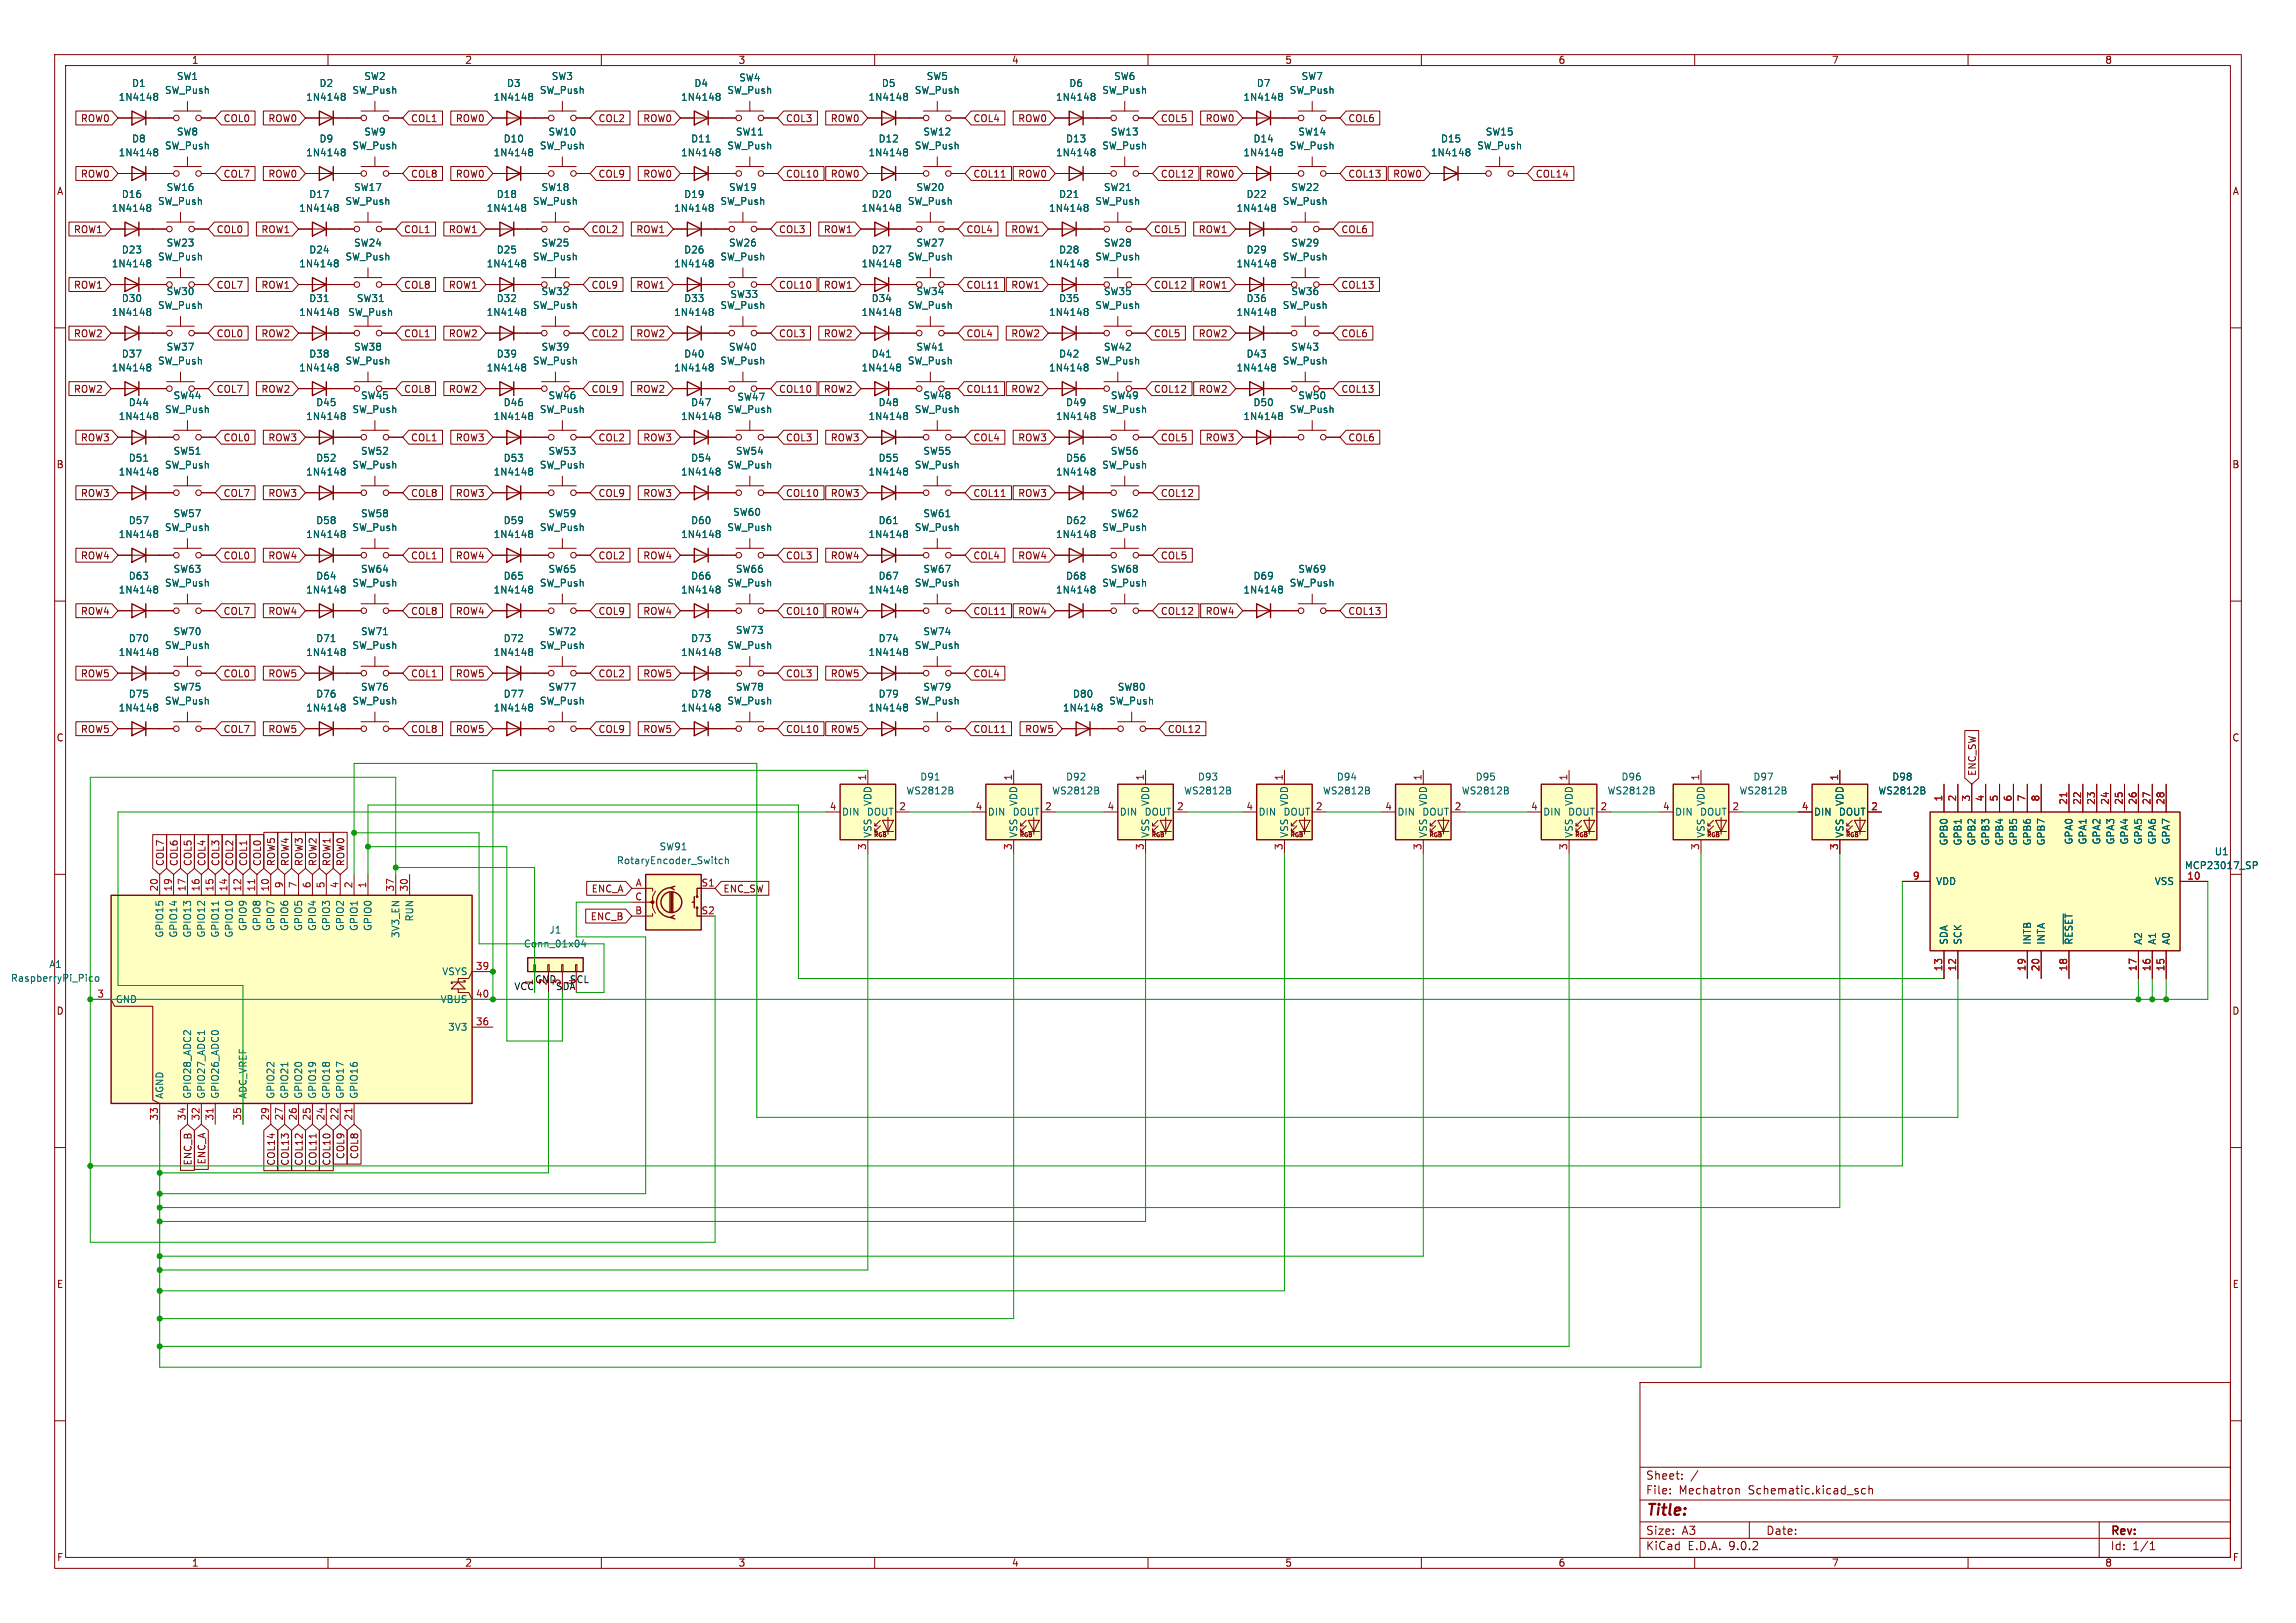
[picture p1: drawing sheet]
<svg xmlns="http://www.w3.org/2000/svg" width="420mm" height="297mm" viewBox="0 0 420 297" stroke-linecap="round" stroke-linejoin="round" font-family="sans-serif">
<defs><g id="words">
<text font-size="2.8" fill="#840000" x="301" y="277.9">Title:</text>
<g font-size="2.1" fill="#840000">
<text x="301" y="273.7">File:</text>
<text x="301" y="271">Sheet:</text>
<text x="307.1" y="273.7">Mechatron</text>
<text x="319.9" y="273.7">Schematic.kicad_sch</text>
<text x="301" y="281.1">Size:</text>
<text x="307.6" y="281.1">A3</text>
<text x="323" y="281.1">Date:</text>
<text x="386" y="281.3">Rev:</text>
<text x="301" y="283.9">KiCad</text>
<text x="308.7" y="283.9">E.D.A.</text>
<text x="316.3" y="283.9">9.0.2</text>
<text x="386" y="283.9">Id:</text>
<text x="390.1" y="283.9">1/1</text>
</g>
<g font-size="1.8" fill="#840000">
<text x="35" y="11.9">1</text>
<text x="85" y="11.9">2</text>
<text x="135" y="11.9">3</text>
<text x="185" y="11.9">4</text>
<text x="235" y="11.9">5</text>
<text x="285" y="11.9">6</text>
<text x="335" y="11.9">7</text>
<text x="385" y="11.9">8</text>
<text x="14.7" y="22.5">ROW0</text>
<text x="40.8" y="22.5">COL0</text>
<text x="49" y="22.5">ROW0</text>
<text x="75.1" y="22.5">COL1</text>
<text x="83.3" y="22.5">ROW0</text>
<text x="109.4" y="22.5">COL2</text>
<text x="117.6" y="22.5">ROW0</text>
<text x="143.7" y="22.5">COL3</text>
<text x="151.9" y="22.5">ROW0</text>
<text x="178" y="22.5">COL4</text>
<text x="186.1" y="22.5">ROW0</text>
<text x="212.2" y="22.5">COL5</text>
<text x="220.4" y="22.5">ROW0</text>
<text x="246.5" y="22.5">COL6</text>
<text x="10.3" y="35.9">A</text>
<text x="14.7" y="32.7">ROW0</text>
<text x="40.8" y="32.7">COL7</text>
<text x="49" y="32.7">ROW0</text>
<text x="75.1" y="32.7">COL8</text>
<text x="83.3" y="32.7">ROW0</text>
<text x="109.4" y="32.7">COL9</text>
<text x="117.6" y="32.7">ROW0</text>
<text x="143.7" y="32.7">COL10</text>
<text x="151.9" y="32.7">ROW0</text>
<text x="178" y="32.7">COL11</text>
<text x="186.1" y="32.7">ROW0</text>
<text x="212.2" y="32.7">COL12</text>
<text x="220.4" y="32.7">ROW0</text>
<text x="246.5" y="32.7">COL13</text>
<text x="254.7" y="32.7">ROW0</text>
<text x="280.8" y="32.7">COL14</text>
<text x="408.3" y="35.9">A</text>
<text x="13.4" y="42.9">ROW1</text>
<text x="39.5" y="42.9">COL0</text>
<text x="47.7" y="42.9">ROW1</text>
<text x="73.8" y="42.9">COL1</text>
<text x="82" y="42.9">ROW1</text>
<text x="108.1" y="42.9">COL2</text>
<text x="116.3" y="42.9">ROW1</text>
<text x="142.4" y="42.9">COL3</text>
<text x="150.6" y="42.9">ROW1</text>
<text x="176.7" y="42.9">COL4</text>
<text x="184.9" y="42.9">ROW1</text>
<text x="211" y="42.9">COL5</text>
<text x="219.2" y="42.9">ROW1</text>
<text x="245.3" y="42.9">COL6</text>
<text x="13.4" y="53">ROW1</text>
<text x="39.5" y="53">COL7</text>
<text x="47.7" y="53">ROW1</text>
<text x="73.8" y="53">COL8</text>
<text x="82" y="53">ROW1</text>
<text x="108.1" y="53">COL9</text>
<text x="116.3" y="53">ROW1</text>
<text x="142.4" y="53">COL10</text>
<text x="150.6" y="53">ROW1</text>
<text x="176.7" y="53">COL11</text>
<text x="184.9" y="53">ROW1</text>
<text x="211" y="53">COL12</text>
<text x="219.2" y="53">ROW1</text>
<text x="245.3" y="53">COL13</text>
<text x="13.4" y="61.9">ROW2</text>
<text x="39.5" y="61.9">COL0</text>
<text x="47.7" y="61.9">ROW2</text>
<text x="73.8" y="61.9">COL1</text>
<text x="82" y="61.9">ROW2</text>
<text x="108.1" y="61.9">COL2</text>
<text x="116.3" y="61.9">ROW2</text>
<text x="142.4" y="61.9">COL3</text>
<text x="150.6" y="61.9">ROW2</text>
<text x="176.7" y="61.9">COL4</text>
<text x="184.9" y="61.9">ROW2</text>
<text x="211" y="61.9">COL5</text>
<text x="219.2" y="61.9">ROW2</text>
<text x="245.3" y="61.9">COL6</text>
<text x="13.4" y="72.1">ROW2</text>
<text x="39.5" y="72.1">COL7</text>
<text x="47.7" y="72.1">ROW2</text>
<text x="73.8" y="72.1">COL8</text>
<text x="82" y="72.1">ROW2</text>
<text x="108.1" y="72.1">COL9</text>
<text x="116.3" y="72.1">ROW2</text>
<text x="142.4" y="72.1">COL10</text>
<text x="150.6" y="72.1">ROW2</text>
<text x="176.7" y="72.1">COL11</text>
<text x="184.9" y="72.1">ROW2</text>
<text x="211" y="72.1">COL12</text>
<text x="219.2" y="72.1">ROW2</text>
<text x="245.3" y="72.1">COL13</text>
<text x="14.7" y="81">ROW3</text>
<text x="40.8" y="81">COL0</text>
<text x="49" y="81">ROW3</text>
<text x="75.1" y="81">COL1</text>
<text x="83.3" y="81">ROW3</text>
<text x="109.4" y="81">COL2</text>
<text x="117.6" y="81">ROW3</text>
<text x="143.7" y="81">COL3</text>
<text x="151.9" y="81">ROW3</text>
<text x="178" y="81">COL4</text>
<text x="186.1" y="81">ROW3</text>
<text x="212.2" y="81">COL5</text>
<text x="220.4" y="81">ROW3</text>
<text x="246.5" y="81">COL6</text>
<text x="10.3" y="85.9">B</text>
<text x="408.2" y="85.9">B</text>
<text x="14.7" y="91.1">ROW3</text>
<text x="40.8" y="91.1">COL7</text>
<text x="49" y="91.1">ROW3</text>
<text x="75.1" y="91.1">COL8</text>
<text x="83.3" y="91.1">ROW3</text>
<text x="109.4" y="91.1">COL9</text>
<text x="117.6" y="91.1">ROW3</text>
<text x="143.7" y="91.1">COL10</text>
<text x="151.9" y="91.1">ROW3</text>
<text x="178" y="91.1">COL11</text>
<text x="186.1" y="91.1">ROW3</text>
<text x="212.2" y="91.1">COL12</text>
<text x="14.7" y="102.6">ROW4</text>
<text x="40.8" y="102.6">COL0</text>
<text x="49" y="102.6">ROW4</text>
<text x="75.1" y="102.6">COL1</text>
<text x="83.3" y="102.6">ROW4</text>
<text x="109.4" y="102.6">COL2</text>
<text x="117.6" y="102.6">ROW4</text>
<text x="143.7" y="102.6">COL3</text>
<text x="151.9" y="102.6">ROW4</text>
<text x="178" y="102.6">COL4</text>
<text x="186.1" y="102.6">ROW4</text>
<text x="212.2" y="102.6">COL5</text>
<text x="14.7" y="112.7">ROW4</text>
<text x="40.8" y="112.7">COL7</text>
<text x="49" y="112.7">ROW4</text>
<text x="75.1" y="112.7">COL8</text>
<text x="83.3" y="112.7">ROW4</text>
<text x="109.4" y="112.7">COL9</text>
<text x="117.6" y="112.7">ROW4</text>
<text x="143.7" y="112.7">COL10</text>
<text x="151.9" y="112.7">ROW4</text>
<text x="178" y="112.7">COL11</text>
<text x="186.1" y="112.7">ROW4</text>
<text x="212.2" y="112.7">COL12</text>
<text x="220.4" y="112.7">ROW4</text>
<text x="246.5" y="112.7">COL13</text>
<text x="14.7" y="124.1">ROW5</text>
<text x="40.8" y="124.1">COL0</text>
<text x="49" y="124.1">ROW5</text>
<text x="75.1" y="124.1">COL1</text>
<text x="83.3" y="124.1">ROW5</text>
<text x="109.4" y="124.1">COL2</text>
<text x="117.6" y="124.1">ROW5</text>
<text x="143.7" y="124.1">COL3</text>
<text x="151.9" y="124.1">ROW5</text>
<text x="178" y="124.1">COL4</text>
<text x="10.3" y="135.9">C</text>
<text x="14.7" y="134.3">ROW5</text>
<text x="40.8" y="134.3">COL7</text>
<text x="49" y="134.3">ROW5</text>
<text x="75.1" y="134.3">COL8</text>
<text x="83.3" y="134.3">ROW5</text>
<text x="109.4" y="134.3">COL9</text>
<text x="117.6" y="134.3">ROW5</text>
<text x="143.7" y="134.3">COL10</text>
<text x="151.9" y="134.3">ROW5</text>
<text x="178" y="134.3">COL11</text>
<text x="187.4" y="134.3">ROW5</text>
<text x="213.5" y="134.3">COL12</text>
<text x="408.2" y="135.9">C</text>
<text x="361.6" y="142.1" transform="rotate(-90 361.6 142.1)">ENC_SW</text>
<text x="30.2" y="158.6" transform="rotate(-90 30.2 158.6)">COL7</text>
<text x="32.7" y="158.6" transform="rotate(-90 32.7 158.6)">COL6</text>
<text x="35.2" y="158.6" transform="rotate(-90 35.2 158.6)">COL5</text>
<text x="37.8" y="158.6" transform="rotate(-90 37.8 158.6)">COL4</text>
<text x="40.3" y="158.6" transform="rotate(-90 40.3 158.6)">COL3</text>
<text x="42.9" y="158.6" transform="rotate(-90 42.9 158.6)">COL2</text>
<text x="45.4" y="158.6" transform="rotate(-90 45.4 158.6)">COL1</text>
<text x="47.9" y="158.6" transform="rotate(-90 47.9 158.6)">COL0</text>
<text x="50.5" y="158.6" transform="rotate(-90 50.5 158.6)">ROW5</text>
<text x="53" y="158.6" transform="rotate(-90 53 158.6)">ROW4</text>
<text x="55.6" y="158.6" transform="rotate(-90 55.6 158.6)">ROW3</text>
<text x="58.1" y="158.6" transform="rotate(-90 58.1 158.6)">ROW2</text>
<text x="60.6" y="158.6" transform="rotate(-90 60.6 158.6)">ROW1</text>
<text x="63.2" y="158.6" transform="rotate(-90 63.2 158.6)">ROW0</text>
<text x="108.1" y="163.5">ENC_A</text>
<text x="132.2" y="163.5">ENC_SW</text>
<text x="108" y="168.6">ENC_B</text>
<text x="10.3" y="185.9">D</text>
<text x="408.2" y="185.9">D</text>
<text x="35.2" y="213.4" transform="rotate(-90 35.2 213.4)">ENC_B</text>
<text x="37.8" y="213.2" transform="rotate(-90 37.8 213.2)">ENC_A</text>
<text x="50.5" y="213.4" transform="rotate(-90 50.5 213.4)">COL14</text>
<text x="53" y="213.4" transform="rotate(-90 53 213.4)">COL13</text>
<text x="55.6" y="213.4" transform="rotate(-90 55.6 213.4)">COL12</text>
<text x="58.1" y="213.4" transform="rotate(-90 58.1 213.4)">COL11</text>
<text x="60.6" y="213.4" transform="rotate(-90 60.6 213.4)">COL10</text>
<text x="63.2" y="212.2" transform="rotate(-90 63.2 212.2)">COL9</text>
<text x="65.7" y="212.2" transform="rotate(-90 65.7 212.2)">COL8</text>
<text x="10.3" y="235.9">E</text>
<text x="408.3" y="235.9">E</text>
<text x="10.3" y="285.9">F</text>
<text x="35" y="286.9">1</text>
<text x="85" y="286.9">2</text>
<text x="135" y="286.9">3</text>
<text x="185" y="286.9">4</text>
<text x="235" y="286.9">5</text>
<text x="285" y="286.9">6</text>
<text x="335" y="286.9">7</text>
<text x="385" y="286.9">8</text>
<text x="408.3" y="285.9">F</text>
</g>
<g font-size="1.8" fill="#006464">
<text x="24.1" y="16.1">D1</text>
<text x="30.1" y="17.4">SW_Push</text>
<text x="32.3" y="14.8">SW1</text>
<text x="58.3" y="16.1">D2</text>
<text x="64.4" y="17.4">SW_Push</text>
<text x="66.5" y="14.8">SW2</text>
<text x="92.6" y="16.1">D3</text>
<text x="98.7" y="17.4">SW_Push</text>
<text x="100.8" y="14.8">SW3</text>
<text x="126.9" y="16.1">D4</text>
<text x="132.9" y="17.4">SW_Push</text>
<text x="135.1" y="15.1">SW4</text>
<text x="161.2" y="16.1">D5</text>
<text x="167.2" y="17.4">SW_Push</text>
<text x="169.4" y="14.8">SW5</text>
<text x="195.5" y="16.1">D6</text>
<text x="201.5" y="17.4">SW_Push</text>
<text x="203.7" y="14.8">SW6</text>
<text x="229.8" y="16.1">D7</text>
<text x="235.8" y="17.4">SW_Push</text>
<text x="238" y="14.8">SW7</text>
<text x="21.6" y="18.6">1N4148</text>
<text x="55.9" y="18.6">1N4148</text>
<text x="90.2" y="18.6">1N4148</text>
<text x="124.5" y="18.6">1N4148</text>
<text x="158.8" y="18.6">1N4148</text>
<text x="193.1" y="18.6">1N4148</text>
<text x="227.3" y="18.6">1N4148</text>
<text x="21.6" y="28.8">1N4148</text>
<text x="24.1" y="26.3">D8</text>
<text x="30.1" y="27.5">SW_Push</text>
<text x="32.3" y="25">SW8</text>
<text x="55.9" y="28.8">1N4148</text>
<text x="58.3" y="26.3">D9</text>
<text x="64.4" y="27.5">SW_Push</text>
<text x="66.5" y="25">SW9</text>
<text x="90.2" y="28.8">1N4148</text>
<text x="92" y="26.3">D10</text>
<text x="98.7" y="27.5">SW_Push</text>
<text x="100.2" y="25">SW10</text>
<text x="124.5" y="28.8">1N4148</text>
<text x="126.3" y="26.3">D11</text>
<text x="132.9" y="27.5">SW_Push</text>
<text x="134.5" y="25">SW11</text>
<text x="158.8" y="28.8">1N4148</text>
<text x="160.6" y="26.3">D12</text>
<text x="167.2" y="27.5">SW_Push</text>
<text x="168.8" y="25">SW12</text>
<text x="193.1" y="28.8">1N4148</text>
<text x="194.9" y="26.3">D13</text>
<text x="201.5" y="27.5">SW_Push</text>
<text x="203.1" y="25">SW13</text>
<text x="227.3" y="28.8">1N4148</text>
<text x="229.2" y="26.3">D14</text>
<text x="235.8" y="27.5">SW_Push</text>
<text x="237.4" y="25">SW14</text>
<text x="261.6" y="28.8">1N4148</text>
<text x="263.5" y="26.3">D15</text>
<text x="270.1" y="27.5">SW_Push</text>
<text x="271.7" y="25">SW15</text>
<text x="30.4" y="35.2">SW16</text>
<text x="64.7" y="35.2">SW17</text>
<text x="99" y="35.2">SW18</text>
<text x="133.2" y="35.2">SW19</text>
<text x="167.5" y="35.2">SW20</text>
<text x="201.8" y="35.2">SW21</text>
<text x="236.1" y="35.2">SW22</text>
<text x="20.3" y="39">1N4148</text>
<text x="22.2" y="36.4">D16</text>
<text x="28.8" y="37.7">SW_Push</text>
<text x="54.6" y="39">1N4148</text>
<text x="56.5" y="36.4">D17</text>
<text x="63.1" y="37.7">SW_Push</text>
<text x="88.9" y="39">1N4148</text>
<text x="90.8" y="36.4">D18</text>
<text x="97.4" y="37.7">SW_Push</text>
<text x="123.2" y="39">1N4148</text>
<text x="125.1" y="36.4">D19</text>
<text x="131.7" y="37.7">SW_Push</text>
<text x="157.5" y="39">1N4148</text>
<text x="159.3" y="36.4">D20</text>
<text x="166" y="37.7">SW_Push</text>
<text x="191.8" y="39">1N4148</text>
<text x="193.6" y="36.4">D21</text>
<text x="200.3" y="37.7">SW_Push</text>
<text x="226.1" y="39">1N4148</text>
<text x="227.9" y="36.4">D22</text>
<text x="234.5" y="37.7">SW_Push</text>
<text x="22.2" y="46.6">D23</text>
<text x="28.8" y="47.9">SW_Push</text>
<text x="30.4" y="45.3">SW23</text>
<text x="56.5" y="46.6">D24</text>
<text x="63.1" y="47.9">SW_Push</text>
<text x="64.7" y="45.3">SW24</text>
<text x="90.8" y="46.6">D25</text>
<text x="97.4" y="47.9">SW_Push</text>
<text x="99" y="45.3">SW25</text>
<text x="125.1" y="46.6">D26</text>
<text x="131.7" y="47.9">SW_Push</text>
<text x="133.2" y="45.3">SW26</text>
<text x="159.3" y="46.6">D27</text>
<text x="166" y="47.9">SW_Push</text>
<text x="167.5" y="45.3">SW27</text>
<text x="193.6" y="46.6">D28</text>
<text x="200.3" y="47.9">SW_Push</text>
<text x="201.8" y="45.3">SW28</text>
<text x="227.9" y="46.6">D29</text>
<text x="234.5" y="47.9">SW_Push</text>
<text x="236.1" y="45.3">SW29</text>
<text x="20.3" y="49.1">1N4148</text>
<text x="54.6" y="49.1">1N4148</text>
<text x="88.9" y="49.1">1N4148</text>
<text x="123.2" y="49.1">1N4148</text>
<text x="157.5" y="49.1">1N4148</text>
<text x="191.8" y="49.1">1N4148</text>
<text x="226.1" y="49.1">1N4148</text>
<text x="20.3" y="58">1N4148</text>
<text x="22.2" y="55.5">D30</text>
<text x="28.8" y="56.7">SW_Push</text>
<text x="30.4" y="54.2">SW30</text>
<text x="54.6" y="58">1N4148</text>
<text x="56.5" y="55.5">D31</text>
<text x="63.6" y="58">SW_Push</text>
<text x="65.2" y="55.5">SW31</text>
<text x="88.9" y="58">1N4148</text>
<text x="90.8" y="55.5">D32</text>
<text x="97.4" y="56.7">SW_Push</text>
<text x="99" y="54.2">SW32</text>
<text x="123.2" y="58">1N4148</text>
<text x="125.1" y="55.5">D33</text>
<text x="131.7" y="56.7">SW_Push</text>
<text x="133.5" y="54.7">SW33</text>
<text x="157.5" y="58">1N4148</text>
<text x="159.3" y="55.5">D34</text>
<text x="166" y="56.7">SW_Push</text>
<text x="167.5" y="54.2">SW34</text>
<text x="191.8" y="58">1N4148</text>
<text x="193.6" y="55.5">D35</text>
<text x="200.3" y="56.7">SW_Push</text>
<text x="201.8" y="54.2">SW35</text>
<text x="226.1" y="58">1N4148</text>
<text x="227.9" y="55.5">D36</text>
<text x="234.5" y="56.7">SW_Push</text>
<text x="236.1" y="54.2">SW36</text>
<text x="22.2" y="65.6">D37</text>
<text x="30.4" y="64.4">SW37</text>
<text x="56.5" y="65.6">D38</text>
<text x="64.7" y="64.4">SW38</text>
<text x="90.8" y="65.6">D39</text>
<text x="99" y="64.4">SW39</text>
<text x="125.1" y="65.6">D40</text>
<text x="133.2" y="64.4">SW40</text>
<text x="159.3" y="65.6">D41</text>
<text x="167.5" y="64.4">SW41</text>
<text x="193.6" y="65.6">D42</text>
<text x="201.8" y="64.4">SW42</text>
<text x="227.9" y="65.6">D43</text>
<text x="236.1" y="64.4">SW43</text>
<text x="20.3" y="68.2">1N4148</text>
<text x="28.8" y="66.9">SW_Push</text>
<text x="54.6" y="68.2">1N4148</text>
<text x="63.1" y="66.9">SW_Push</text>
<text x="88.9" y="68.2">1N4148</text>
<text x="97.4" y="66.9">SW_Push</text>
<text x="123.2" y="68.2">1N4148</text>
<text x="131.7" y="66.9">SW_Push</text>
<text x="157.5" y="68.2">1N4148</text>
<text x="166" y="66.9">SW_Push</text>
<text x="191.8" y="68.2">1N4148</text>
<text x="200.3" y="66.9">SW_Push</text>
<text x="226.1" y="68.2">1N4148</text>
<text x="234.5" y="66.9">SW_Push</text>
<text x="21.6" y="77.1">1N4148</text>
<text x="23.5" y="74.5">D44</text>
<text x="30.1" y="75.8">SW_Push</text>
<text x="31.6" y="73.3">SW44</text>
<text x="55.9" y="77.1">1N4148</text>
<text x="57.7" y="74.5">D45</text>
<text x="64.4" y="75.8">SW_Push</text>
<text x="65.9" y="73.3">SW45</text>
<text x="90.2" y="77.1">1N4148</text>
<text x="92" y="74.5">D46</text>
<text x="98.7" y="75.8">SW_Push</text>
<text x="100.2" y="73.3">SW46</text>
<text x="124.5" y="77.1">1N4148</text>
<text x="126.3" y="74.5">D47</text>
<text x="132.9" y="75.8">SW_Push</text>
<text x="134.8" y="73.5">SW47</text>
<text x="158.8" y="77.1">1N4148</text>
<text x="160.6" y="74.5">D48</text>
<text x="167.2" y="75.8">SW_Push</text>
<text x="168.8" y="73.3">SW48</text>
<text x="193.1" y="77.1">1N4148</text>
<text x="194.9" y="74.5">D49</text>
<text x="201.5" y="75.8">SW_Push</text>
<text x="203.1" y="73.3">SW49</text>
<text x="227.3" y="77.1">1N4148</text>
<text x="229.2" y="74.5">D50</text>
<text x="235.8" y="75.8">SW_Push</text>
<text x="237.4" y="73.3">SW50</text>
<text x="31.6" y="83.4">SW51</text>
<text x="65.9" y="83.4">SW52</text>
<text x="100.2" y="83.4">SW53</text>
<text x="134.5" y="83.4">SW54</text>
<text x="168.8" y="83.4">SW55</text>
<text x="203.1" y="83.4">SW56</text>
<text x="21.6" y="87.2">1N4148</text>
<text x="23.5" y="84.7">D51</text>
<text x="30.1" y="86">SW_Push</text>
<text x="55.9" y="87.2">1N4148</text>
<text x="57.7" y="84.7">D52</text>
<text x="64.4" y="86">SW_Push</text>
<text x="90.2" y="87.2">1N4148</text>
<text x="92" y="84.7">D53</text>
<text x="98.7" y="86">SW_Push</text>
<text x="124.5" y="87.2">1N4148</text>
<text x="126.3" y="84.7">D54</text>
<text x="132.9" y="86">SW_Push</text>
<text x="158.8" y="87.2">1N4148</text>
<text x="160.6" y="84.7">D55</text>
<text x="167.2" y="86">SW_Push</text>
<text x="193.1" y="87.2">1N4148</text>
<text x="194.9" y="84.7">D56</text>
<text x="201.5" y="86">SW_Push</text>
<text x="31.6" y="94.8">SW57</text>
<text x="65.9" y="94.8">SW58</text>
<text x="100.2" y="94.8">SW59</text>
<text x="134" y="94.6">SW60</text>
<text x="168.8" y="94.8">SW61</text>
<text x="203.1" y="94.8">SW62</text>
<text x="21.6" y="98.7">1N4148</text>
<text x="23.5" y="96.1">D57</text>
<text x="30.1" y="97.4">SW_Push</text>
<text x="55.9" y="98.7">1N4148</text>
<text x="57.7" y="96.1">D58</text>
<text x="64.4" y="97.4">SW_Push</text>
<text x="90.2" y="98.7">1N4148</text>
<text x="92" y="96.1">D59</text>
<text x="98.7" y="97.4">SW_Push</text>
<text x="124.5" y="98.7">1N4148</text>
<text x="126.3" y="96.1">D60</text>
<text x="132.9" y="97.4">SW_Push</text>
<text x="158.8" y="98.7">1N4148</text>
<text x="160.6" y="96.1">D61</text>
<text x="167.2" y="97.4">SW_Push</text>
<text x="193.1" y="98.7">1N4148</text>
<text x="194.9" y="96.1">D62</text>
<text x="201.5" y="97.4">SW_Push</text>
<text x="23.5" y="106.3">D63</text>
<text x="30.1" y="107.5">SW_Push</text>
<text x="31.6" y="105">SW63</text>
<text x="57.7" y="106.3">D64</text>
<text x="64.4" y="107.5">SW_Push</text>
<text x="65.9" y="105">SW64</text>
<text x="92" y="106.3">D65</text>
<text x="98.7" y="107.5">SW_Push</text>
<text x="100.2" y="105">SW65</text>
<text x="126.3" y="106.3">D66</text>
<text x="132.9" y="107.5">SW_Push</text>
<text x="134.5" y="105">SW66</text>
<text x="160.6" y="106.3">D67</text>
<text x="167.2" y="107.5">SW_Push</text>
<text x="168.8" y="105">SW67</text>
<text x="194.9" y="106.3">D68</text>
<text x="201.5" y="107.5">SW_Push</text>
<text x="203.1" y="105">SW68</text>
<text x="229.2" y="106.3">D69</text>
<text x="235.8" y="107.5">SW_Push</text>
<text x="237.4" y="105">SW69</text>
<text x="21.6" y="108.8">1N4148</text>
<text x="55.9" y="108.8">1N4148</text>
<text x="90.2" y="108.8">1N4148</text>
<text x="124.5" y="108.8">1N4148</text>
<text x="158.8" y="108.8">1N4148</text>
<text x="193.1" y="108.8">1N4148</text>
<text x="227.3" y="108.8">1N4148</text>
<text x="23.5" y="117.7">D70</text>
<text x="30.1" y="119">SW_Push</text>
<text x="31.6" y="116.4">SW70</text>
<text x="57.7" y="117.7">D71</text>
<text x="64.4" y="119">SW_Push</text>
<text x="65.9" y="116.4">SW71</text>
<text x="92" y="117.7">D72</text>
<text x="98.7" y="119">SW_Push</text>
<text x="100.2" y="116.4">SW72</text>
<text x="126.3" y="117.7">D73</text>
<text x="132.9" y="119">SW_Push</text>
<text x="134.5" y="116.2">SW73</text>
<text x="160.6" y="117.7">D74</text>
<text x="167.2" y="119">SW_Push</text>
<text x="168.8" y="116.4">SW74</text>
<text x="21.6" y="120.2">1N4148</text>
<text x="55.9" y="120.2">1N4148</text>
<text x="90.2" y="120.2">1N4148</text>
<text x="124.5" y="120.2">1N4148</text>
<text x="158.8" y="120.2">1N4148</text>
<text x="21.6" y="130.4">1N4148</text>
<text x="23.5" y="127.9">D75</text>
<text x="30.1" y="129.1">SW_Push</text>
<text x="31.6" y="126.6">SW75</text>
<text x="55.9" y="130.4">1N4148</text>
<text x="57.7" y="127.9">D76</text>
<text x="64.4" y="129.1">SW_Push</text>
<text x="65.9" y="126.6">SW76</text>
<text x="90.2" y="130.4">1N4148</text>
<text x="92" y="127.9">D77</text>
<text x="98.7" y="129.1">SW_Push</text>
<text x="100.2" y="126.6">SW77</text>
<text x="124.5" y="130.4">1N4148</text>
<text x="126.3" y="127.9">D78</text>
<text x="132.9" y="129.1">SW_Push</text>
<text x="134.5" y="126.6">SW78</text>
<text x="158.8" y="130.4">1N4148</text>
<text x="160.6" y="127.9">D79</text>
<text x="167.2" y="129.1">SW_Push</text>
<text x="168.8" y="126.6">SW79</text>
<text x="194.3" y="130.4">1N4148</text>
<text x="196.2" y="127.9">D80</text>
<text x="202.8" y="129.1">SW_Push</text>
<text x="204.4" y="126.6">SW80</text>
<text x="168.2" y="143">D91</text>
<text x="194.9" y="143">D92</text>
<text x="219" y="143">D93</text>
<text x="244.4" y="143">D94</text>
<text x="269.8" y="143">D95</text>
<text x="296.5" y="143">D96</text>
<text x="320.6" y="143">D97</text>
<text x="346" y="143">D98</text>
<text x="153.9" y="149.5">DIN</text>
<text x="158.5" y="149.5">DOUT</text>
<text x="159.6" y="147.6" transform="rotate(-90 159.6 147.6)">VDD</text>
<text x="165.7" y="145.6">WS2812B</text>
<text x="180.6" y="149.5">DIN</text>
<text x="185.1" y="149.5">DOUT</text>
<text x="186.3" y="147.6" transform="rotate(-90 186.3 147.6)">VDD</text>
<text x="192.4" y="145.6">WS2812B</text>
<text x="204.7" y="149.5">DIN</text>
<text x="209.3" y="149.5">DOUT</text>
<text x="210.4" y="147.6" transform="rotate(-90 210.4 147.6)">VDD</text>
<text x="216.5" y="145.6">WS2812B</text>
<text x="230.1" y="149.5">DIN</text>
<text x="234.7" y="149.5">DOUT</text>
<text x="235.8" y="147.6" transform="rotate(-90 235.8 147.6)">VDD</text>
<text x="241.9" y="145.6">WS2812B</text>
<text x="255.5" y="149.5">DIN</text>
<text x="260.1" y="149.5">DOUT</text>
<text x="261.2" y="147.6" transform="rotate(-90 261.2 147.6)">VDD</text>
<text x="267.3" y="145.6">WS2812B</text>
<text x="282.2" y="149.5">DIN</text>
<text x="286.7" y="149.5">DOUT</text>
<text x="287.9" y="147.6" transform="rotate(-90 287.9 147.6)">VDD</text>
<text x="294" y="145.6">WS2812B</text>
<text x="306.3" y="149.5">DIN</text>
<text x="310.9" y="149.5">DOUT</text>
<text x="312" y="147.6" transform="rotate(-90 312 147.6)">VDD</text>
<text x="318.1" y="145.6">WS2812B</text>
<text x="331.7" y="149.5">DIN</text>
<text x="336.3" y="149.5">DOUT</text>
<text x="337.4" y="147.6" transform="rotate(-90 337.4 147.6)">VDD</text>
<text x="343.5" y="145.6">WS2812B</text>
<text x="120.5" y="155.8">SW91</text>
<text x="159.6" y="153.4" transform="rotate(-90 159.6 153.4)">VSS</text>
<text x="186.3" y="153.4" transform="rotate(-90 186.3 153.4)">VSS</text>
<text x="210.4" y="153.4" transform="rotate(-90 210.4 153.4)">VSS</text>
<text x="235.8" y="153.4" transform="rotate(-90 235.8 153.4)">VSS</text>
<text x="261.2" y="153.4" transform="rotate(-90 261.2 153.4)">VSS</text>
<text x="287.9" y="153.4" transform="rotate(-90 287.9 153.4)">VSS</text>
<text x="312" y="153.4" transform="rotate(-90 312 153.4)">VSS</text>
<text x="337.4" y="153.4" transform="rotate(-90 337.4 153.4)">VSS</text>
<text x="356.5" y="154.8" transform="rotate(-90 356.5 154.8)">GPB0</text>
<text x="359" y="154.8" transform="rotate(-90 359 154.8)">GPB1</text>
<text x="361.5" y="154.8" transform="rotate(-90 361.5 154.8)">GPB2</text>
<text x="364.1" y="154.8" transform="rotate(-90 364.1 154.8)">GPB3</text>
<text x="366.6" y="154.8" transform="rotate(-90 366.6 154.8)">GPB4</text>
<text x="369.2" y="154.8" transform="rotate(-90 369.2 154.8)">GPB5</text>
<text x="371.7" y="154.8" transform="rotate(-90 371.7 154.8)">GPB6</text>
<text x="374.2" y="154.8" transform="rotate(-90 374.2 154.8)">GPB7</text>
<text x="379.3" y="154.6" transform="rotate(-90 379.3 154.6)">GPA0</text>
<text x="381.9" y="154.6" transform="rotate(-90 381.9 154.6)">GPA1</text>
<text x="384.4" y="154.6" transform="rotate(-90 384.4 154.6)">GPA2</text>
<text x="386.9" y="154.6" transform="rotate(-90 386.9 154.6)">GPA3</text>
<text x="389.5" y="154.6" transform="rotate(-90 389.5 154.6)">GPA4</text>
<text x="392" y="154.6" transform="rotate(-90 392 154.6)">GPA5</text>
<text x="394.6" y="154.6" transform="rotate(-90 394.6 154.6)">GPA6</text>
<text x="397.1" y="154.6" transform="rotate(-90 397.1 154.6)">GPA7</text>
<text x="112.7" y="158.3">RotaryEncoder_Switch</text>
<text x="399.6" y="159.2">MCP23017_SP</text>
<text x="405" y="156.7">U1</text>
<text x="354.1" y="162.2">VDD</text>
<text x="394.1" y="162.2">VSS</text>
<text x="30.1" y="171.7" transform="rotate(-90 30.1 171.7)">GPIO15</text>
<text x="32.6" y="171.7" transform="rotate(-90 32.6 171.7)">GPIO14</text>
<text x="35.2" y="171.7" transform="rotate(-90 35.2 171.7)">GPIO13</text>
<text x="37.7" y="171.7" transform="rotate(-90 37.7 171.7)">GPIO12</text>
<text x="40.2" y="171.7" transform="rotate(-90 40.2 171.7)">GPIO11</text>
<text x="42.8" y="171.7" transform="rotate(-90 42.8 171.7)">GPIO10</text>
<text x="45.3" y="170.5" transform="rotate(-90 45.3 170.5)">GPIO9</text>
<text x="47.9" y="170.5" transform="rotate(-90 47.9 170.5)">GPIO8</text>
<text x="50.4" y="170.5" transform="rotate(-90 50.4 170.5)">GPIO7</text>
<text x="52.9" y="170.5" transform="rotate(-90 52.9 170.5)">GPIO6</text>
<text x="55.5" y="170.5" transform="rotate(-90 55.5 170.5)">GPIO5</text>
<text x="58" y="170.5" transform="rotate(-90 58 170.5)">GPIO4</text>
<text x="60.6" y="170.5" transform="rotate(-90 60.6 170.5)">GPIO3</text>
<text x="63.1" y="170.5" transform="rotate(-90 63.1 170.5)">GPIO2</text>
<text x="65.6" y="170.5" transform="rotate(-90 65.6 170.5)">GPIO1</text>
<text x="68.2" y="170.5" transform="rotate(-90 68.2 170.5)">GPIO0</text>
<text x="73.3" y="171.7" transform="rotate(-90 73.3 171.7)">3V3_EN</text>
<text x="75.8" y="168.7" transform="rotate(-90 75.8 168.7)">RUN</text>
<text x="95.7" y="173.6">Conn_01x04</text>
<text x="100.4" y="171">J1</text>
<text x="356.5" y="173" transform="rotate(-90 356.5 173)">SDA</text>
<text x="359" y="173" transform="rotate(-90 359 173)">SCK</text>
<text x="371.7" y="173" transform="rotate(-90 371.7 173)">INTB</text>
<text x="374.2" y="173" transform="rotate(-90 374.2 173)">INTA</text>
<text x="379.3" y="173" transform="rotate(-90 379.3 173)">~{RESET}</text>
<text x="392" y="173" transform="rotate(-90 392 173)">A2</text>
<text x="394.6" y="173" transform="rotate(-90 394.6 173)">A1</text>
<text x="397.1" y="173" transform="rotate(-90 397.1 173)">A0</text>
<text x="1.9" y="179.9">RaspberryPi_Pico</text>
<text x="8.9" y="177.3">A1</text>
<text x="80.8" y="178.7">VSYS</text>
<text x="21.1" y="183.7">GND</text>
<text x="80.5" y="183.7">VBUS</text>
<text x="81.9" y="188.8">3V3</text>
<text x="30.1" y="201.2" transform="rotate(-90 30.1 201.2)">AGND</text>
<text x="35.2" y="201.2" transform="rotate(-90 35.2 201.2)">GPIO28_ADC2</text>
<text x="37.7" y="201.2" transform="rotate(-90 37.7 201.2)">GPIO27_ADC1</text>
<text x="40.2" y="201.2" transform="rotate(-90 40.2 201.2)">GPIO26_ADC0</text>
<text x="45.3" y="201.2" transform="rotate(-90 45.3 201.2)">ADC_VREF</text>
<text x="50.4" y="201.2" transform="rotate(-90 50.4 201.2)">GPIO22</text>
<text x="52.9" y="201.2" transform="rotate(-90 52.9 201.2)">GPIO21</text>
<text x="55.5" y="201.2" transform="rotate(-90 55.5 201.2)">GPIO20</text>
<text x="58" y="201.2" transform="rotate(-90 58 201.2)">GPIO19</text>
<text x="60.6" y="201.2" transform="rotate(-90 60.6 201.2)">GPIO18</text>
<text x="63.1" y="201.2" transform="rotate(-90 63.1 201.2)">GPIO17</text>
<text x="65.6" y="201.2" transform="rotate(-90 65.6 201.2)">GPIO16</text>
</g>
<g font-size="1.8" fill="#a90000">
<text x="158.5" y="142.9" transform="rotate(-90 158.5 142.9)">1</text>
<text x="185.2" y="142.9" transform="rotate(-90 185.2 142.9)">1</text>
<text x="209.3" y="142.9" transform="rotate(-90 209.3 142.9)">1</text>
<text x="234.7" y="142.9" transform="rotate(-90 234.7 142.9)">1</text>
<text x="260.1" y="142.9" transform="rotate(-90 260.1 142.9)">1</text>
<text x="286.8" y="142.9" transform="rotate(-90 286.8 142.9)">1</text>
<text x="310.9" y="142.9" transform="rotate(-90 310.9 142.9)">1</text>
<text x="336.3" y="142.9" transform="rotate(-90 336.3 142.9)">1</text>
<text x="151.7" y="148.3">4</text>
<text x="164.4" y="148.3">2</text>
<text x="178.4" y="148.3">4</text>
<text x="191.1" y="148.3">2</text>
<text x="202.5" y="148.3">4</text>
<text x="215.2" y="148.3">2</text>
<text x="227.9" y="148.3">4</text>
<text x="240.6" y="148.3">2</text>
<text x="253.3" y="148.3">4</text>
<text x="266" y="148.3">2</text>
<text x="280" y="148.3">4</text>
<text x="292.7" y="148.3">2</text>
<text x="304.1" y="148.3">4</text>
<text x="316.8" y="148.3">2</text>
<text x="329.5" y="148.3">4</text>
<text x="342.2" y="148.3">2</text>
<text x="355.3" y="146.8" transform="rotate(-90 355.3 146.8)">1</text>
<text x="357.9" y="146.8" transform="rotate(-90 357.9 146.8)">2</text>
<text x="360.4" y="146.8" transform="rotate(-90 360.4 146.8)">3</text>
<text x="363" y="146.8" transform="rotate(-90 363 146.8)">4</text>
<text x="365.5" y="146.8" transform="rotate(-90 365.5 146.8)">5</text>
<text x="368" y="146.8" transform="rotate(-90 368 146.8)">6</text>
<text x="370.6" y="146.8" transform="rotate(-90 370.6 146.8)">7</text>
<text x="373.1" y="146.8" transform="rotate(-90 373.1 146.8)">8</text>
<text x="378.2" y="147.4" transform="rotate(-90 378.2 147.4)">21</text>
<text x="380.7" y="147.4" transform="rotate(-90 380.7 147.4)">22</text>
<text x="383.3" y="147.4" transform="rotate(-90 383.3 147.4)">23</text>
<text x="385.8" y="147.4" transform="rotate(-90 385.8 147.4)">24</text>
<text x="388.4" y="147.4" transform="rotate(-90 388.4 147.4)">25</text>
<text x="390.9" y="147.4" transform="rotate(-90 390.9 147.4)">26</text>
<text x="393.4" y="147.4" transform="rotate(-90 393.4 147.4)">27</text>
<text x="396" y="147.4" transform="rotate(-90 396 147.4)">28</text>
<text x="158.5" y="155.6" transform="rotate(-90 158.5 155.6)">3</text>
<text x="185.2" y="155.6" transform="rotate(-90 185.2 155.6)">3</text>
<text x="209.3" y="155.6" transform="rotate(-90 209.3 155.6)">3</text>
<text x="234.7" y="155.6" transform="rotate(-90 234.7 155.6)">3</text>
<text x="260.1" y="155.6" transform="rotate(-90 260.1 155.6)">3</text>
<text x="286.8" y="155.6" transform="rotate(-90 286.8 155.6)">3</text>
<text x="310.9" y="155.6" transform="rotate(-90 310.9 155.6)">3</text>
<text x="336.3" y="155.6" transform="rotate(-90 336.3 155.6)">3</text>
<text x="349.8" y="161">9</text>
<text x="400" y="161">10</text>
<text x="29" y="163.2" transform="rotate(-90 29 163.2)">20</text>
<text x="31.5" y="163.2" transform="rotate(-90 31.5 163.2)">19</text>
<text x="34" y="163.2" transform="rotate(-90 34 163.2)">17</text>
<text x="36.6" y="163.2" transform="rotate(-90 36.6 163.2)">16</text>
<text x="39.1" y="163.2" transform="rotate(-90 39.1 163.2)">15</text>
<text x="41.7" y="163.2" transform="rotate(-90 41.7 163.2)">14</text>
<text x="44.2" y="163.2" transform="rotate(-90 44.2 163.2)">12</text>
<text x="46.7" y="163.2" transform="rotate(-90 46.7 163.2)">11</text>
<text x="49.3" y="163.2" transform="rotate(-90 49.3 163.2)">10</text>
<text x="51.8" y="162.6" transform="rotate(-90 51.8 162.6)">9</text>
<text x="54.4" y="162.6" transform="rotate(-90 54.4 162.6)">7</text>
<text x="56.9" y="162.6" transform="rotate(-90 56.9 162.6)">6</text>
<text x="59.4" y="162.6" transform="rotate(-90 59.4 162.6)">5</text>
<text x="62" y="162.6" transform="rotate(-90 62 162.6)">4</text>
<text x="64.5" y="162.6" transform="rotate(-90 64.5 162.6)">2</text>
<text x="67.1" y="162.6" transform="rotate(-90 67.1 162.6)">1</text>
<text x="72.1" y="163.2" transform="rotate(-90 72.1 163.2)">37</text>
<text x="74.7" y="163.2" transform="rotate(-90 74.7 163.2)">30</text>
<text x="116.1" y="164.8">C</text>
<text x="116.1" y="167.4">B</text>
<text x="116.2" y="162.3">A</text>
<text x="128.2" y="162.3">S1</text>
<text x="128.2" y="167.4">S2</text>
<text x="87" y="177.5">39</text>
<text x="355.3" y="177.8" transform="rotate(-90 355.3 177.8)">13</text>
<text x="357.9" y="177.8" transform="rotate(-90 357.9 177.8)">12</text>
<text x="370.6" y="177.8" transform="rotate(-90 370.6 177.8)">19</text>
<text x="373.1" y="177.8" transform="rotate(-90 373.1 177.8)">20</text>
<text x="378.2" y="177.8" transform="rotate(-90 378.2 177.8)">18</text>
<text x="390.9" y="177.8" transform="rotate(-90 390.9 177.8)">17</text>
<text x="393.4" y="177.8" transform="rotate(-90 393.4 177.8)">16</text>
<text x="396" y="177.8" transform="rotate(-90 396 177.8)">15</text>
<text x="17.7" y="182.6">3</text>
<text x="87" y="182.6">40</text>
<text x="87" y="187.7">36</text>
<text x="29" y="205.1" transform="rotate(-90 29 205.1)">33</text>
<text x="34" y="205.1" transform="rotate(-90 34 205.1)">34</text>
<text x="36.6" y="205.1" transform="rotate(-90 36.6 205.1)">32</text>
<text x="39.1" y="205.1" transform="rotate(-90 39.1 205.1)">31</text>
<text x="44.2" y="205.1" transform="rotate(-90 44.2 205.1)">35</text>
<text x="49.3" y="205.1" transform="rotate(-90 49.3 205.1)">29</text>
<text x="51.8" y="205.1" transform="rotate(-90 51.8 205.1)">27</text>
<text x="54.4" y="205.1" transform="rotate(-90 54.4 205.1)">26</text>
<text x="56.9" y="205.1" transform="rotate(-90 56.9 205.1)">25</text>
<text x="59.4" y="205.1" transform="rotate(-90 59.4 205.1)">24</text>
<text x="62" y="205.1" transform="rotate(-90 62 205.1)">22</text>
<text x="64.5" y="205.1" transform="rotate(-90 64.5 205.1)">21</text>
</g>
<g font-size="1.8" fill="#0f0f0f">
<text x="97.8" y="180">GND</text>
<text x="104.1" y="180">SCL</text>
<text x="94" y="181.3">VCC</text>
<text x="97.5" y="180.4" transform="rotate(-90 97.5 180.4)">1</text>
<text x="100.1" y="180.4" transform="rotate(-90 100.1 180.4)">2</text>
<text x="101.6" y="181.3">SDA</text>
<text x="102.6" y="180.4" transform="rotate(-90 102.6 180.4)">3</text>
<text x="105.2" y="180.4" transform="rotate(-90 105.2 180.4)">4</text>
</g>
<g font-size="1.1" fill="#840000">
<text x="159.7" y="153.4">RGB</text>
<text x="186.4" y="153.4">RGB</text>
<text x="210.5" y="153.4">RGB</text>
<text x="235.9" y="153.4">RGB</text>
<text x="261.3" y="153.4">RGB</text>
<text x="288" y="153.4">RGB</text>
<text x="312.1" y="153.4">RGB</text>
<text x="337.5" y="153.4">RGB</text>
</g>
</g></defs>
<g fill="none" stroke="#840000" stroke-width=".18">
<path d="M10 10h400v277h-400zM12 12h396v273h-396zM60 10v2M102.9 18.5v1.8M110 10v2M137.2 18.5v1.8M160 10v2M171.4 18.5v1.8M210 10v2M260 10v2M310 10v2M360 10v2"/>
<path d="M55.9 21.6h7.6M90.2 31.8h10.1M90.2 21.6h10.1M100.3 30.5h5.1M100.3 20.3h5.1M101.6 38.9v1.7M102.9 28.7v1.8M105.4 31.8h2.5M105.4 21.6h2.5M124.5 31.8h10.1M124.5 21.6h10.1M134.6 30.5h5.1"/>
<path d="M134.6 20.3h5.1M135.9 38.9v1.7M137.2 28.7v1.8M139.7 31.8h2.5M139.7 21.6h2.5M158.7 31.8h10.2M158.7 21.6h10.2M168.9 30.5h5.1M168.9 20.3h5.1M170.2 38.9v1.7M171.4 28.7v1.8M174 31.8h2.5"/>
<path d="M174 21.6h2.5M88.9 41.9h10.2M99.1 40.6h5M104.1 41.9h2.6M123.2 41.9h10.1M133.3 40.6h5.1M138.4 41.9h2.6M165.1 41.9h2.5M167.6 40.6h5.1M172.7 41.9h2.6M10 60h2M27.9 71.1h2.6"/>
<path d="M30.5 69.9h5.1M31.7 78.7h5.1M33 68.1v1.8M34.3 77v1.7M35.6 71.1h2.5M66 78.7h5.1M68.6 77v1.7M408 60h2M29.2 80h2.5M29.2 90.2h2.5M31.7 88.9h5.1M34.3 87.1v1.8"/>
<path d="M36.8 80h2.6M36.8 90.2h2.6M63.5 80h2.5M71.1 80h2.6M10 110h2M408 110h2M10 160h2M10 210h2M408 210h2M300 253h108v32h-108zM10 260h2M300 278.5h108"/>
<path d="M300 274.5h108M300 268.5h108M305.5 273.2v.2M305.5 272.5v.1M307.7 270.5v.2M307.7 269.8v.1M310.6 269.1l-1.3 1.9M317.5 272.5l.2-.1 .4 .1 .1 .9M320 278.5v3M341.2 272.5l-.4-.1-.3 .3v.4l.2 .2h.5M341.9 272.5l.2-.1 .3 .1 .1 .9M341.9 271.9v1.5"/>
<path d="M384 278.5v6.5M408 260h2M60 285v2M110 285v2M160 285v2M210 285v2M260 285v2M300 281.5h108M310 285v2M360 285v2M393.3 283.6h.9M393.3 282.5l.4-.4v1.5"/>
<circle cx="100.8" cy="31.8" r=".51"/>
<circle cx="100.8" cy="21.6" r=".51"/>
<circle cx="104.9" cy="31.8" r=".51"/>
<circle cx="104.9" cy="21.6" r=".51"/>
<circle cx="135.1" cy="21.6" r=".51"/>
<circle cx="135.1" cy="31.8" r=".51"/>
<circle cx="139.2" cy="31.8" r=".51"/>
<circle cx="139.2" cy="21.6" r=".51"/>
<circle cx="169.4" cy="21.6" r=".51"/>
<circle cx="169.4" cy="31.8" r=".51"/>
<circle cx="173.5" cy="31.8" r=".51"/>
<circle cx="173.5" cy="21.6" r=".51"/>
<circle cx="99.6" cy="41.9" r=".51"/>
<circle cx="103.6" cy="41.9" r=".51"/>
<circle cx="133.9" cy="41.9" r=".51"/>
<circle cx="137.9" cy="41.9" r=".51"/>
<circle cx="168.1" cy="41.9" r=".51"/>
<circle cx="172.2" cy="41.9" r=".51"/>
<circle cx="31" cy="71.1" r=".51"/>
<circle cx="35.1" cy="71.1" r=".51"/>
<circle cx="32.3" cy="80" r=".51"/>
<circle cx="32.3" cy="90.2" r=".51"/>
<circle cx="36.3" cy="90.2" r=".51"/>
<circle cx="36.3" cy="80" r=".51"/>
<circle cx="66.5" cy="80" r=".51"/>
<circle cx="70.6" cy="80" r=".51"/>
</g>
<g fill="none" stroke="#840000" stroke-width=".25">
<path d="M58.4 20.3l2.6 1.3-2.6 1.3zM61 20.3v2.6M92.7 20.3l2.5 1.3-2.5 1.3zM92.7 30.5l2.5 1.3-2.5 1.2zM95.2 20.3v2.6M95.2 30.5v2.5M127 20.3l2.5 1.3-2.5 1.3zM127 30.5l2.5 1.3-2.5 1.2zM129.5 20.3v2.6M129.5 30.5v2.5M161.3 30.5l2.5 1.3-2.5 1.2zM161.3 20.3l2.5 1.3-2.5 1.3z"/>
<path d="M163.8 20.3v2.6M163.8 30.5v2.5M91.4 40.6l2.6 1.3-2.6 1.3zM94 40.6v2.6M125.7 40.6l2.6 1.3-2.6 1.3zM128.3 40.6v2.6"/>
</g>
<g fill="none" stroke="#006464" stroke-width=".18">
<path d="M62.5 17.6h.2M62.5 17.1h.4l.2 .1v.2l-.2 .2M62.7 17.6h.2M62.7 17.6l-.2 .1M62.9 17.6l.2 .3v.3l-.2 .2-.4-.1M96.8 17.1h.4l.2 .1v.2l-.2 .2M96.8 17.6h.1M96.9 17.6h.3M96.9 17.6l-.1 .1M97.2 17.6l.2 .3v.3l-.2 .2-.4-.1M131.1 17.1h.4l.2 .1v.2l-.2 .2M131.1 17.6h.1"/>
<path d="M131.2 17.6h.3M131.2 17.6l-.1 .1M131.5 17.6l.2 .3v.3l-.2 .2-.4-.1M165.4 17.1h.4l.1 .1 .1 .2-.2 .2M165.4 17.6h.1M165.5 17.6h.3M165.5 17.6l-.1 .1M165.8 17.6l.2 .3-.1 .3-.1 .2-.4-.1M95.6 37.5l.3-.1 .2 .1 .1 .2-.3 .3M95.6 37.9l.1 .1M95.7 38h.2M95.7 38h-.1"/>
<path d="M95.9 38l.3 .2-.1 .4-.2 .1-.3-.1M96.8 27.3l.4-.1 .2 .2v.2l-.2 .2M96.8 27.7l.1 .1M96.9 27.8h.3M96.9 27.8l-.1 .1M97.2 27.8l.2 .2v.4l-.2 .1h-.4M129.1 26h.8M129.8 37.9l.2 .1M129.8 37.5l.4-.1 .2 .1v.2l-.2 .3M130 38h.2M130 38h-.2M130.2 38l.2 .2v.4l-.2 .1-.4-.1"/>
<path d="M131.1 27.3l.4-.1 .2 .2v.2l-.2 .2M131.1 27.7l.1 .1M131.2 27.8h.3M131.2 27.8l-.1 .1M131.5 27.8l.2 .2v.4l-.2 .1h-.4M165.4 27.3l.4-.1 .1 .2 .1 .2-.2 .2M165.4 27.7l.1 .1M165.5 27.8h.3M165.5 27.8l-.1 .1M165.8 27.8l.2 .2-.1 .4-.1 .1h-.4"/>
</g>
<path d="M255.3 143.5h10.1v10.2h-10.1z" fill="#ffffc2"/>
<g fill="none" stroke="#840000" stroke-width=".18">
<path d="M167.6 59.7h5.1M170.2 57.9v1.8M165.1 61h2.5M172.7 61h2.6M252.7 148.6h2.6M260.3 141v2.5M260.3 153.7v2.5M261.6 151.1h.5M261.6 152.1h.5M262.6 150.1l-1 1v-.5M262.6 151.1l-1 1v-.5M263 150.1h2l-1 2z"/>
<path d="M263 152.1h2M264 149.6v3.1M265.4 148.6h2.6"/>
<circle cx="168.1" cy="61" r=".51"/>
<circle cx="172.2" cy="61" r=".51"/>
</g>
<path d="M255.3 143.5h10.1v10.2h-10.1z" fill="none" stroke="#840000" stroke-width=".25"/>
<path d="M275.8 144.7l.1 .2-.1 .3M275.8 144.1v.4" fill="none" stroke="#006464" stroke-width=".18"/>
<path d="M153.7 143.5h10.1v10.2h-10.1z" fill="#ffffc2"/>
<path d="M151.1 148.6h2.6M158.7 141v2.5M158.7 153.7v2.5M160 151.1h.5M160 152.1h.5M161 150.1l-1 1v-.5M161 151.1l-1 1v-.5M161.4 150.1h2l-1 2zM161.4 152.1h2M162.4 149.6v3.1M163.8 148.6h2.6" fill="none" stroke="#840000" stroke-width=".18"/>
<path d="M153.7 143.5h10.1v10.2h-10.1z" fill="none" stroke="#840000" stroke-width=".25"/>
<path d="M171.1 142.7h.7M174.2 144.7l.1 .2-.1 .3M174.2 144.1v.4" fill="none" stroke="#006464" stroke-width=".18"/>
<path d="M229.9 143.5h10.1v10.2h-10.1z" fill="#ffffc2"/>
<g fill="none" stroke="#840000" stroke-width=".18">
<path d="M205.7 18.5v1.8M193 21.6h10.2M193 31.8h10.2M203.2 20.3h5.1M203.2 30.5h5.1M205.7 28.7v1.8M208.3 21.6h2.5M208.3 31.8h2.5M54.6 52.1h7.6M96.5 52.1h2.6M99.1 59.7h5M99.1 50.8h5"/>
<path d="M101.6 49v1.8M101.6 57.9v1.8M104.1 52.1h2.6M123.2 52.1h10.1M133.3 59.7h5.1M133.3 50.8h5.1M135.9 49v1.8M135.9 57.9v1.8M138.4 52.1h2.6M191.8 52.1h7.6M201.9 59.7h5.1M204.5 57.9v1.8"/>
<path d="M88.9 61h10.2M88.9 71.1h10.2M99.1 69.9h5M100.3 78.7h5.1M101.6 68.1v1.8M102.9 77v1.7M104.1 61h2.6M104.1 71.1h2.6M123.2 61h10.1M138.4 61h2.6M191.8 61h10.1M207 61h2.5"/>
<path d="M90.2 90.2h10.1M90.2 80h10.1M100.3 88.9h5.1M102.9 87.1v1.8M102.9 98.6v1.7M105.4 90.2h2.5M105.4 80h2.5M124.5 90.2h10.1M134.6 88.9h5.1M137.2 87.1v1.8M139.7 90.2h2.5M90.2 101.6h10.1"/>
<path d="M100.3 100.3h5.1M105.4 101.6h2.5M227.3 148.6h2.6M234.9 141v2.5M234.9 153.7v2.5M236.2 151.1h.5M236.2 152.1h.5M237.2 150.1l-1 1v-.5M237.2 151.1l-1 1v-.5M237.6 150.1h2l-1 2zM237.6 152.1h2M238.6 149.6v3.1"/>
<path d="M240 148.6h2.6"/>
<circle cx="203.7" cy="31.8" r=".51"/>
<circle cx="203.7" cy="21.6" r=".51"/>
<circle cx="207.8" cy="31.8" r=".51"/>
<circle cx="207.8" cy="21.6" r=".51"/>
<circle cx="99.6" cy="52.1" r=".51"/>
<circle cx="103.6" cy="52.1" r=".51"/>
<circle cx="133.9" cy="52.1" r=".51"/>
<circle cx="137.9" cy="52.1" r=".51"/>
<circle cx="99.6" cy="61" r=".51"/>
<circle cx="99.6" cy="71.1" r=".51"/>
<circle cx="103.6" cy="61" r=".51"/>
<circle cx="103.6" cy="71.1" r=".51"/>
<circle cx="133.9" cy="61" r=".51"/>
<circle cx="137.9" cy="61" r=".51"/>
<circle cx="202.4" cy="61" r=".51"/>
<circle cx="206.5" cy="61" r=".51"/>
<circle cx="100.8" cy="80" r=".51"/>
<circle cx="100.8" cy="90.2" r=".51"/>
<circle cx="104.9" cy="80" r=".51"/>
<circle cx="104.9" cy="90.2" r=".51"/>
<circle cx="135.1" cy="90.2" r=".51"/>
<circle cx="139.2" cy="90.2" r=".51"/>
<circle cx="100.8" cy="101.6" r=".51"/>
<circle cx="104.9" cy="101.6" r=".51"/>
</g>
<g fill="none" stroke="#840000" stroke-width=".25">
<path d="M195.6 30.5l2.5 1.3-2.5 1.2zM195.6 20.3l2.5 1.3-2.5 1.3zM198.1 20.3v2.6M198.1 30.5v2.5M57.1 50.8l2.6 1.3-2.6 1.2zM59.7 50.8v2.5M91.4 59.7l2.6 1.3-2.6 1.2zM94 59.7v2.5M125.7 59.7l2.6 1.3-2.6 1.2zM125.7 50.8l2.6 1.3-2.6 1.2zM128.3 50.8v2.5M128.3 59.7v2.5"/>
<path d="M194.3 50.8l2.5 1.3-2.5 1.2zM194.3 59.7l2.5 1.3-2.5 1.2zM196.8 50.8v2.5M196.8 59.7v2.5M91.4 69.9l2.6 1.2-2.6 1.3zM92.7 78.7l2.5 1.3-2.5 1.3zM94 69.9v2.5M95.2 78.7v2.6M92.7 88.9l2.5 1.3-2.5 1.2zM95.2 88.9v2.5M127 88.9l2.5 1.3-2.5 1.2zM129.5 88.9v2.5"/>
<path d="M92.7 100.3l2.5 1.3-2.5 1.3zM95.2 100.3v2.6M229.9 143.5h10.1v10.2h-10.1z"/>
</g>
<g fill="none" stroke="#006464" stroke-width=".18">
<path d="M199.7 17.1h.4l.1 .1 .1 .2-.2 .2M199.7 17.6h.1M199.8 17.6h.3M199.8 17.6l-.1 .1M200.1 17.6l.2 .3-.1 .3-.1 .2-.4-.1M199.7 27.7l.1 .1M199.7 27.3l.4-.1 .1 .2 .1 .2-.2 .2M199.8 27.8h.3M199.8 27.8l-.1 .1M200.1 27.8l.2 .2-.1 .4-.1 .1h-.4M61.3 48.1h.1M61.3 47.6h.3l.2 .1 .1 .2-.3 .2"/>
<path d="M61.4 48.1h.2M61.4 48.1l-.1 .1M61.6 48.1l.3 .3-.1 .3-.2 .1h-.3M95.6 56.5h.3l.2 .1 .1 .2-.3 .2M95.6 56.9l.1 .1M95.7 57h.2M95.7 57l-.1 .1M95.9 57l.3 .2-.1 .4-.2 .1h-.3M129.8 56.9l.2 .1M129.8 56.5h.4l.2 .1v.2l-.2 .2M129.8 47.6h.4l.2 .1v.2l-.2 .2M129.8 48.1h.2"/>
<path d="M130 57h.2M130 57l-.2 .1M130 48.1h.2M130 48.1l-.2 .1M130.2 48.1l.2 .3v.3l-.2 .1h-.4M130.2 57l.2 .2v.4l-.2 .1h-.4M198.4 56.5h.4l.2 .1v.2l-.2 .2M198.4 47.6h.4l.2 .1v.2l-.2 .2M198.4 48.1h.1M198.4 56.9l.1 .1M198.5 57h.3M198.5 48.1h.3"/>
<path d="M198.5 48.1l-.1 .1M198.5 57l-.1 .1M198.8 57l.2 .2v.4l-.2 .1h-.4M198.8 48.1l.2 .3v.3l-.2 .1h-.4M95.6 67.1l.1 .1M95.6 66.7l.3-.1 .2 .1 .1 .2-.3 .3M95.7 67.2h.2M95.7 67.2h-.1M95.9 67.2l.3 .2-.1 .4-.2 .1-.3-.1M96.8 75.6l.4-.1 .2 .1v.2l-.2 .3M96.8 76l.1 .1M96.9 76.1h.3"/>
<path d="M96.9 76.1h-.1M97.2 76.1l.2 .2v.4l-.2 .1-.4-.1M96.8 86.2h.1M96.8 85.7h.4l.2 .1v.2l-.2 .2M96.8 97.2l.4-.1 .2 .1v.2l-.2 .2M96.8 97.6h.1M96.9 86.2h.3M96.9 86.2l-.1 .1M96.9 97.6h.3M96.9 97.6l-.1 .1M97.2 86.2l.2 .3v.3l-.2 .1h-.4M97.2 97.6l.2 .3v.3l-.2 .2-.4-.1"/>
<path d="M131.1 85.7h.4l.2 .1v.2l-.2 .2M131.1 86.2h.1M131.2 86.2h.3M131.2 86.2l-.1 .1M131.5 86.2l.2 .3v.3l-.2 .1h-.4M250.4 144.7l.1 .2-.1 .3M250.4 144.1v.4"/>
</g>
<path d="M20.3 163.8h66.1v38.1h-66.1z" fill="#ffffc2"/>
<path d="M91.4 50.8l2.6 1.3-2.6 1.2zM94 50.8v2.5M20.3 163.8h66.1v38.1h-66.1z" fill="none" stroke="#840000" stroke-width=".25"/>
<g fill="none" stroke="#840000" stroke-width=".18">
<path d="M88.9 52.1h7.6M29.2 160v3.8M31.7 160v3.8M34.3 160v3.8M36.8 160v3.8M39.4 160v3.8M41.9 160v3.8M44.4 160v3.8M47 160v3.8M49.5 160v3.8M52.1 160v3.8M54.6 160v3.8"/>
<path d="M57.1 160v3.8M59.7 160v3.8M62.2 160v3.8M64.8 160v3.8M67.3 160v3.8M72.4 160v3.8M74.9 160v3.8M84.8 179.5h.3v.2h-2.6v.3h.3M90.2 177.8h-3.8l-.7 1.3h-1.9v.6M16.5 182.9h3.8l.7 1.3h6.9v17.1l1.3 .6v3.8M82.5 181l1.3-1.3 1.3 1.3zM83.8 181v.6h1.9l.7 1.3h3.8"/>
<path d="M86.4 188h3.8M34.3 201.9v3.8M36.8 201.9v3.8M39.4 201.9v3.8M44.4 201.9v3.8M49.5 201.9v3.8M52.1 201.9v3.8M54.6 201.9v3.8M57.1 201.9v3.8M59.7 201.9v3.8M62.2 201.9v3.8M64.8 201.9v3.8"/>
</g>
<path d="M46.6 161v.7M39 202.9v.7M64.4 202.9v.7" fill="none" stroke="#a90000" stroke-width=".18"/>
<path d="M95.6 48.1h.1M95.6 47.6h.3l.2 .1 .1 .2-.3 .2M95.7 48.1h.2M95.7 48.1l-.1 .1M95.9 48.1l.3 .3-.1 .3-.2 .1h-.3M16.6 178.7l.3 .1M16.9 179.5l-.3 .1M17.5 178.8l.3-.1 .3 .3v.3l-.3 .3-.3-.1-.1-.2zM39.9 164.9v.8M37.4 188.6v.7M52.6 194.4v.7" fill="none" stroke="#006464" stroke-width=".18"/>
<path d="M204.5 143.5h10.1v10.2h-10.1z" fill="#ffffc2"/>
<g fill="none" stroke="#840000" stroke-width=".18">
<path d="M55.9 90.2h10.1M66 88.9h5.1M68.6 87.1v1.8M71.1 90.2h2.6M137.2 98.6v1.7M124.5 101.6h10.1M134.6 100.3h5.1M139.7 101.6h2.5M21.6 123.2h7.6M29.2 133.4h2.5M31.7 132.1h5.1M34.3 130.3v1.8"/>
<path d="M36.8 133.4h2.6M201.9 148.6h2.6M209.5 141v2.5M209.5 153.7v2.5M210.8 151.1h.5M210.8 152.1h.5M211.8 150.1l-1 1v-.5M211.8 151.1l-1 1v-.5M212.2 150.1h2l-1 2zM212.2 152.1h2M213.2 149.6v3.1M214.6 148.6h2.6"/>
<circle cx="66.5" cy="90.2" r=".51"/>
<circle cx="70.6" cy="90.2" r=".51"/>
<circle cx="135.1" cy="101.6" r=".51"/>
<circle cx="139.2" cy="101.6" r=".51"/>
<circle cx="32.3" cy="133.4" r=".51"/>
<circle cx="36.3" cy="133.4" r=".51"/>
</g>
<path d="M58.4 88.9l2.6 1.3-2.6 1.2zM61 88.9v2.5M127 100.3l2.5 1.3-2.5 1.3zM129.5 100.3v2.6M24.1 121.9l2.6 1.3-2.6 1.3zM26.7 121.9v2.6M204.5 143.5h10.1v10.2h-10.1z" fill="none" stroke="#840000" stroke-width=".25"/>
<g fill="none" stroke="#006464" stroke-width=".18">
<path d="M62.5 86.2h.2M62.5 85.7h.4l.2 .1v.2l-.2 .2M62.7 86.2h.2M62.7 86.2l-.2 .1M62.9 86.2l.2 .3v.3l-.2 .1h-.4M131.1 97.6h.1M131.1 97.2l.4-.1 .2 .1v.2l-.2 .2M131.2 97.6h.3M131.2 97.6l-.1 .1M131.5 97.6l.2 .3v.3l-.2 .2-.4-.1M28.2 119.2h.2M28.2 118.7h.4l.2 .1v.2l-.2 .2"/>
<path d="M28.4 119.2h.2M28.4 119.2l-.2 .1M28.6 119.2l.2 .3v.3l-.2 .2-.4-.1M225 144.7l.1 .2-.1 .3M225 144.1v.4"/>
</g>
<path d="M180.3 143.5h10.2v10.2h-10.2z" fill="#ffffc2"/>
<g fill="none" stroke="#840000" stroke-width=".18">
<path d="M20.3 52.1h10.2M30.5 50.8h5.1M30.5 59.7h5.1M33 49v1.8M33 57.9v1.8M35.6 52.1h2.5M62.2 52.1h2.6M64.8 50.8h5M64.8 59.7h5M67.3 49v1.8M67.3 57.9v1.8M69.8 52.1h2.6"/>
<path d="M165.1 52.1h2.5M167.6 50.8h5.1M170.2 49v1.8M172.7 52.1h2.6M20.3 61h10.2M20.3 71.1h7.6M35.6 61h2.5M62.2 61h2.6M69.8 61h2.6M123.2 71.1h10.1M133.3 69.9h5.1M134.6 78.7h5.1"/>
<path d="M135.9 68.1v1.8M137.2 77v1.7M138.4 71.1h2.6M21.6 80h7.6M21.6 90.2h7.6M55.9 80h7.6M68.6 98.6v1.7M124.5 80h10.1M139.7 80h2.5M55.9 101.6h10.1M55.9 111.8h10.1M66 100.3h5.1"/>
<path d="M66 110.5h5.1M68.6 108.7v1.8M71.1 101.6h2.6M71.1 111.8h2.6M124.5 111.8h10.1M134.6 110.5h5.1M137.2 108.7v1.8M139.7 111.8h2.5M21.6 133.4h7.6M29.2 123.2h2.5M31.7 121.9h5.1M34.3 120.1v1.8"/>
<path d="M36.8 123.2h2.6M55.9 133.4h10.1M55.9 123.2h10.1M66 121.9h5.1M66 132.1h5.1M68.6 120.1v1.8M68.6 130.3v1.8M71.1 133.4h2.6M71.1 123.2h2.6M90.2 133.4h10.1M100.3 132.1h5.1M102.9 130.3v1.8"/>
<path d="M105.4 133.4h2.5M124.5 133.4h10.1M124.5 123.2h10.1M134.6 121.9h5.1M134.6 132.1h5.1M137.2 120.1v1.8M137.2 130.3v1.8M139.7 133.4h2.5M139.7 123.2h2.5M177.8 148.6h2.5M185.4 141v2.5M185.4 153.7v2.5"/>
<path d="M186.7 151.1h.5M186.7 152.1h.5M187.7 150.1l-1 1v-.5M187.7 151.1l-1 1v-.5M188.1 150.1h2l-1 2zM188.1 152.1h2M189.1 149.6v3.1M190.5 148.6h2.5"/>
<circle cx="31" cy="52.1" r=".51"/>
<circle cx="35.1" cy="52.1" r=".51"/>
<circle cx="65.3" cy="52.1" r=".51"/>
<circle cx="69.3" cy="52.1" r=".51"/>
<circle cx="168.1" cy="52.1" r=".51"/>
<circle cx="172.2" cy="52.1" r=".51"/>
<circle cx="31" cy="61" r=".51"/>
<circle cx="35.1" cy="61" r=".51"/>
<circle cx="65.3" cy="61" r=".51"/>
<circle cx="69.3" cy="61" r=".51"/>
<circle cx="133.9" cy="71.1" r=".51"/>
<circle cx="137.9" cy="71.1" r=".51"/>
<circle cx="135.1" cy="80" r=".51"/>
<circle cx="139.2" cy="80" r=".51"/>
<circle cx="66.5" cy="111.8" r=".51"/>
<circle cx="66.5" cy="101.6" r=".51"/>
<circle cx="70.6" cy="101.6" r=".51"/>
<circle cx="70.6" cy="111.8" r=".51"/>
<circle cx="135.1" cy="111.8" r=".51"/>
<circle cx="139.2" cy="111.8" r=".51"/>
<circle cx="32.3" cy="123.2" r=".51"/>
<circle cx="36.3" cy="123.2" r=".51"/>
<circle cx="66.5" cy="123.2" r=".51"/>
<circle cx="66.5" cy="133.4" r=".51"/>
<circle cx="70.6" cy="133.4" r=".51"/>
<circle cx="70.6" cy="123.2" r=".51"/>
<circle cx="100.8" cy="133.4" r=".51"/>
<circle cx="104.9" cy="133.4" r=".51"/>
<circle cx="135.1" cy="133.4" r=".51"/>
<circle cx="135.1" cy="123.2" r=".51"/>
<circle cx="139.2" cy="133.4" r=".51"/>
<circle cx="139.2" cy="123.2" r=".51"/>
</g>
<g fill="none" stroke="#840000" stroke-width=".25">
<path d="M22.9 59.7l2.5 1.3-2.5 1.2zM22.9 50.8l2.5 1.3-2.5 1.2zM25.4 50.8v2.5M25.4 59.7v2.5M22.9 69.9l2.5 1.2-2.5 1.3zM24.1 78.7l2.6 1.3-2.6 1.3zM25.4 69.9v2.5M26.7 78.7v2.6M58.4 78.7l2.6 1.3-2.6 1.3zM61 78.7v2.6M125.7 69.9l2.6 1.2-2.6 1.3zM127 78.7l2.5 1.3-2.5 1.3z"/>
<path d="M128.3 69.9v2.5M129.5 78.7v2.6M24.1 88.9l2.6 1.3-2.6 1.2zM26.7 88.9v2.5M58.4 100.3l2.6 1.3-2.6 1.3zM58.4 110.5l2.6 1.3-2.6 1.2zM61 100.3v2.6M61 110.5v2.5M127 110.5l2.5 1.3-2.5 1.2zM129.5 110.5v2.5M24.1 132.1l2.6 1.3-2.6 1.2zM26.7 132.1v2.5"/>
<path d="M58.4 121.9l2.6 1.3-2.6 1.3zM58.4 132.1l2.6 1.3-2.6 1.2zM61 121.9v2.6M61 132.1v2.5M92.7 132.1l2.5 1.3-2.5 1.2zM95.2 132.1v2.5M127 121.9l2.5 1.3-2.5 1.3zM127 132.1l2.5 1.3-2.5 1.2zM129.5 121.9v2.6M129.5 132.1v2.5M180.3 143.5h10.2v10.2h-10.2z"/>
</g>
<g fill="none" stroke="#006464" stroke-width=".18">
<path d="M27 56.9l.1 .1M27 56.5h.3l.2 .1 .1 .2-.3 .2M27 47.6h.3l.2 .1 .1 .2-.3 .2M27 48.1h.1M27.1 57h.2M27.1 57l-.1 .1M27.1 48.1h.2M27.1 48.1l-.1 .1M27.3 48.1l.3 .3-.1 .3-.2 .1h-.3M27.3 57l.3 .2-.1 .4-.2 .1h-.3M27 66.7l.3-.1 .2 .1 .1 .2-.3 .3M27 67.1l.1 .1"/>
<path d="M27.1 67.2h.2M27.1 67.2h-.1M27.3 67.2l.3 .2-.1 .4-.2 .1-.3-.1M28.2 75.6l.4-.1 .2 .1v.2l-.2 .3M28.2 76l.2 .1M28.4 76.1h.2M28.4 76.1h-.2M28.6 76.1l.2 .2v.4l-.2 .1-.4-.1M62.5 76l.2 .1M62.5 75.6l.4-.1 .2 .1v.2l-.2 .3M62.7 76.1h.2M62.7 76.1h-.2"/>
<path d="M62.9 76.1l.2 .2v.4l-.2 .1-.4-.1M129.8 67.1l.2 .1M129.8 66.7l.4-.1 .2 .1v.2l-.2 .3M130 67.2h.2M130 67.2h-.2M130.2 67.2l.2 .2v.4l-.2 .1-.4-.1M131.1 75.6l.4-.1 .2 .1v.2l-.2 .3M131.1 76l.1 .1M131.2 76.1h.3M131.2 76.1h-.1M131.5 76.1l.2 .2v.4l-.2 .1-.4-.1M26.3 84.4h.7"/>
<path d="M28.2 85.7h.4l.2 .1v.2l-.2 .2M28.2 86.2h.2M28.4 86.2h.2M28.4 86.2l-.2 .1M28.6 86.2l.2 .3v.3l-.2 .1h-.4M62.5 97.2l.4-.1 .2 .1v.2l-.2 .2M62.5 97.6h.2M62.7 97.6h.2M62.7 97.6l-.2 .1M62.9 97.6l.2 .3v.3l-.2 .2-.4-.1M60.6 117.4h.7M62.5 107.3h.4l.2 .1v.2l-.2 .2"/>
<path d="M62.5 118.7h.4l.2 .1v.2l-.2 .2M62.5 107.7l.2 .1M62.5 119.2h.2M62.7 107.8h.2M62.7 107.8l-.2 .1M62.7 119.2h.2M62.7 119.2l-.2 .1M62.9 107.8l.2 .2v.4l-.2 .1h-.4M62.9 119.2l.2 .3v.3l-.2 .2-.4-.1M131.1 107.3h.4l.2 .1v.2l-.2 .2M131.1 118.7h.4l.2 .1v.2l-.2 .2M131.1 107.7l.1 .1"/>
<path d="M131.1 119.2h.1M131.2 107.8h.3M131.2 119.2h.3M131.2 107.8l-.1 .1M131.2 119.2l-.1 .1M131.5 107.8l.2 .2v.4l-.2 .1h-.4M131.5 119.2l.2 .3v.3l-.2 .2-.4-.1M28.2 129.3l.2 .1M28.2 128.9l.4-.1 .2 .2v.2l-.2 .2M28.4 129.4h.2M28.4 129.4l-.2 .1M28.6 129.4l.2 .2v.4l-.2 .1h-.4"/>
<path d="M62.5 128.9l.4-.1 .2 .2v.2l-.2 .2M62.5 129.3l.2 .1M62.7 129.4h.2M62.7 129.4l-.2 .1M62.9 129.4l.2 .2v.4l-.2 .1h-.4M96.8 128.9l.4-.1 .2 .2v.2l-.2 .2M96.8 129.3l.1 .1M96.9 129.4h.3M96.9 129.4l-.1 .1M97.2 129.4l.2 .2v.4l-.2 .1h-.4M131.1 128.9l.4-.1 .2 .2v.2l-.2 .2M131.1 129.3l.1 .1"/>
<path d="M131.2 129.4h.3M131.2 129.4l-.1 .1M131.5 129.4l.2 .2v.4l-.2 .1h-.4M200.9 144.7l.1 .2-.1 .3M200.9 144.1v.4"/>
</g>
<path d="M118.1 160h10.2v10.2h-10.2z" fill="#ffffc2"/>
<g fill="none" stroke="#840000" stroke-width=".25">
<path d="M57.1 59.7l2.6 1.3-2.6 1.2zM59.7 59.7v2.5M160 50.8l2.6 1.3-2.6 1.2zM160 40.6l2.6 1.3-2.6 1.3zM162.6 40.6v2.6M162.6 50.8v2.5M57.1 69.9l2.6 1.2-2.6 1.3zM59.7 69.9v2.5M24.1 110.5l2.6 1.3-2.6 1.2zM26.7 110.5v2.5M92.7 110.5l2.5 1.3-2.5 1.2zM95.2 110.5v2.5"/>
<path d="M92.7 121.9l2.5 1.3-2.5 1.3zM95.2 121.9v2.6M118.1 160h10.2v10.2h-10.2zM122.6 163.3v3.6M122.8 162.4a2.73 2.73 0 0 0-2.7 2.8 2.73 2.73 0 0 0 2.7 2.7M122.8 163.3v3.6M123.1 163.3v3.6M123.3 167.5l-.6 .4 .7 .2M123.4 162.2l-.7 .2 .6 .4M126.6 165.1h.4M127 164.1v2M127.5 166.1v1.5h.8"/>
<path d="M128.3 162.6h-.8v1.5"/>
<circle cx="122.8" cy="165.1" r="1.9"/>
<circle cx="127.5" cy="166.1" r=".13"/>
<circle cx="127.5" cy="164.1" r=".13"/>
</g>
<g fill="none" stroke="#840000" stroke-width=".18">
<path d="M157.5 52.1h7.6M157.5 41.9h7.6M54.6 71.1h7.6M54.6 61h7.6M34.3 98.6v1.7M21.6 111.8h10.1M29.2 101.6h2.5M31.7 110.5h5.1M31.7 100.3h5.1M34.3 108.7v1.8M36.8 111.8h2.6M36.8 101.6h2.6"/>
<path d="M90.2 111.8h10.1M100.3 110.5h5.1M102.9 108.7v1.8M105.4 111.8h2.5M90.2 123.2h10.1M100.3 121.9h5.1M102.9 120.1v1.8M105.4 123.2h2.5M115.6 162.6h3.8v.5M115.6 165.1h3.8v1l.5 1M119.4 167.1v.5h-3.8M119.9 163.1l-.5 1v1h-.5"/>
<path d="M128.3 162.6h2.5"/>
<circle cx="32.3" cy="111.8" r=".51"/>
<circle cx="32.3" cy="101.6" r=".51"/>
<circle cx="36.3" cy="101.6" r=".51"/>
<circle cx="36.3" cy="111.8" r=".51"/>
<circle cx="100.8" cy="111.8" r=".51"/>
<circle cx="104.9" cy="111.8" r=".51"/>
<circle cx="100.8" cy="123.2" r=".51"/>
<circle cx="104.9" cy="123.2" r=".51"/>
</g>
<circle cx="119.4" cy="165.1" r=".25" fill="#840000" stroke="#840000" stroke-width=".18"/>
<g fill="none" stroke="#006464" stroke-width=".18">
<path d="M164.1 37.5l.4-.1 .2 .1v.2l-.2 .3M164.1 37.9l.2 .1M164.3 38h.2M164.3 38h-.2M164.5 38l.2 .2v.4l-.2 .1-.4-.1M59.3 55.2h.7M61.3 56.5h.3l.2 .1 .1 .2-.3 .2M61.3 56.9l.1 .1M61.4 57h.2M61.4 57l-.1 .1M61.6 57l.3 .2-.1 .4-.2 .1h-.3M164.1 48.1h.2"/>
<path d="M164.1 47.6h.4l.2 .1v.2l-.2 .2M164.3 48.1h.2M164.3 48.1l-.2 .1M164.5 48.1l.2 .3v.3l-.2 .1h-.4M61.3 67.1l.1 .1M61.3 66.7l.3-.1 .2 .1 .1 .2-.3 .3M61.4 67.2h.2M61.4 67.2h-.1M61.6 67.2l.3 .2-.1 .4-.2 .1-.3-.1M28.2 107.3h.4l.2 .1v.2l-.2 .2M28.2 107.7l.2 .1M28.4 107.8h.2"/>
<path d="M28.4 107.8l-.2 .1M28.6 107.8l.2 .2v.4l-.2 .1h-.4M96.8 107.7l.1 .1M96.8 107.3h.4l.2 .1v.2l-.2 .2M96.8 118.7h.4l.2 .1v.2l-.2 .2M96.8 119.2h.1M96.9 107.8h.3M96.9 107.8l-.1 .1M96.9 119.2h.3M96.9 119.2l-.1 .1M97.2 107.8l.2 .2v.4l-.2 .1h-.4M97.2 119.2l.2 .3v.3l-.2 .2-.4-.1"/>
<path d="M132.1 157.3l-.3-.1-.3 .3 .2 .5h.4M132.7 157.3l.2-.1 .3 .1v.8M132.7 156.8v1.3"/>
</g>
<path d="M96.5 175.3h10.2v2.5h-10.2z" fill="#ffffc2"/>
<g fill="none" stroke="#840000" stroke-width=".25">
<path d="M24.1 30.5l2.6 1.3-2.6 1.2zM24.1 20.3l2.6 1.3-2.6 1.3zM26.7 20.3v2.6M26.7 30.5v2.5M58.4 30.5l2.6 1.3-2.6 1.2zM61 30.5v2.5M229.9 20.3l2.5 1.3-2.5 1.3zM229.9 30.5l2.5 1.3-2.5 1.2zM232.4 20.3v2.6M232.4 30.5v2.5M264.2 30.5l2.5 1.3-2.5 1.2zM266.7 30.5v2.5"/>
<path d="M22.9 40.6l2.5 1.3-2.5 1.3zM25.4 40.6v2.6M57.1 40.6l2.6 1.3-2.6 1.3zM59.7 40.6v2.6M160 59.7l2.6 1.3-2.6 1.2zM162.6 59.7v2.5M194.3 40.6l2.5 1.3-2.5 1.3zM196.8 40.6v2.6M228.6 40.6l2.5 1.3-2.5 1.3zM228.6 50.8l2.5 1.3-2.5 1.2zM228.6 59.7l2.5 1.3-2.5 1.2zM231.1 40.6v2.6"/>
<path d="M231.1 50.8v2.5M231.1 59.7v2.5M24.1 100.3l2.6 1.3-2.6 1.3zM26.7 100.3v2.6M96.5 175.3h10.2v2.5h-10.2z"/>
</g>
<g fill="none" stroke="#840000" stroke-width=".18">
<path d="M34.3 18.5v1.8M68.6 18.5v1.8M240 18.5v1.8M21.6 31.8h10.1M21.6 21.6h10.1M31.7 20.3h5.1M31.7 30.5h5.1M33 38.9v1.7M34.3 28.7v1.8M36.8 31.8h2.6M36.8 21.6h2.6M55.9 31.8h10.1"/>
<path d="M63.5 21.6h2.5M66 20.3h5.1M66 30.5h5.1M67.3 38.9v1.7M68.6 28.7v1.8M71.1 31.8h2.6M71.1 21.6h2.6M204.5 38.9v1.7M227.3 31.8h10.2M227.3 21.6h10.2M237.5 20.3h5.1M237.5 30.5h5.1"/>
<path d="M238.8 38.9v1.7M240 28.7v1.8M242.6 31.8h2.5M242.6 21.6h2.5M261.6 31.8h10.2M271.8 30.5h5.1M274.3 28.7v1.8M276.9 31.8h2.5M20.3 41.9h10.2M30.5 40.6h5.1M35.6 41.9h2.5M54.6 41.9h10.2"/>
<path d="M64.8 40.6h5M69.8 41.9h2.6M191.8 41.9h10.1M199.4 52.1h2.5M201.9 50.8h5.1M201.9 40.6h5.1M204.5 49v1.8M207 52.1h2.5M207 41.9h2.5M226.1 52.1h10.1M226.1 41.9h10.1M236.2 50.8h5.1"/>
<path d="M236.2 40.6h5.1M236.2 59.7h5.1M238.8 49v1.8M238.8 57.9v1.8M241.3 52.1h2.5M241.3 41.9h2.5M62.2 71.1h2.6M64.8 69.9h5M67.3 68.1v1.8M69.8 71.1h2.6M157.5 61h7.6M226.1 61h10.1"/>
<path d="M241.3 61h2.5M21.6 101.6h7.6M234.9 111.8h2.6M237.5 110.5h5.1M240 108.7v1.8M242.6 111.8h2.5M97.7 176.5h.2v1.3h-.2zM97.8 177.8v3.8M100.2 176.5h.3v1.3h-.3zM100.3 177.8v3.8M102.7 176.5h.3v1.3h-.3zM102.9 177.8v3.8"/>
<path d="M105.3 176.5h.2v1.3h-.2zM105.4 177.8v3.8"/>
<circle cx="32.3" cy="31.8" r=".51"/>
<circle cx="32.3" cy="21.6" r=".51"/>
<circle cx="36.3" cy="31.8" r=".51"/>
<circle cx="36.3" cy="21.6" r=".51"/>
<circle cx="66.5" cy="31.8" r=".51"/>
<circle cx="66.5" cy="21.6" r=".51"/>
<circle cx="70.6" cy="31.8" r=".51"/>
<circle cx="70.6" cy="21.6" r=".51"/>
<circle cx="238" cy="21.6" r=".51"/>
<circle cx="238" cy="31.8" r=".51"/>
<circle cx="242.1" cy="21.6" r=".51"/>
<circle cx="242.1" cy="31.8" r=".51"/>
<circle cx="272.3" cy="31.8" r=".51"/>
<circle cx="276.4" cy="31.8" r=".51"/>
<circle cx="31" cy="41.9" r=".51"/>
<circle cx="35.1" cy="41.9" r=".51"/>
<circle cx="65.3" cy="41.9" r=".51"/>
<circle cx="69.3" cy="41.9" r=".51"/>
<circle cx="202.4" cy="41.9" r=".51"/>
<circle cx="202.4" cy="52.1" r=".51"/>
<circle cx="206.5" cy="41.9" r=".51"/>
<circle cx="206.5" cy="52.1" r=".51"/>
<circle cx="236.7" cy="41.9" r=".51"/>
<circle cx="236.7" cy="52.1" r=".51"/>
<circle cx="240.8" cy="41.9" r=".51"/>
<circle cx="240.8" cy="52.1" r=".51"/>
<circle cx="65.3" cy="71.1" r=".51"/>
<circle cx="69.3" cy="71.1" r=".51"/>
<circle cx="236.7" cy="61" r=".51"/>
<circle cx="240.8" cy="61" r=".51"/>
<circle cx="238" cy="111.8" r=".51"/>
<circle cx="242.1" cy="111.8" r=".51"/>
</g>
<g fill="none" stroke="#006464" stroke-width=".18">
<path d="M28.2 17.1h.4l.2 .1v.2l-.2 .2M28.2 17.6h.2M28.4 17.6h.2M28.4 17.6l-.2 .1M28.6 17.6l.2 .3v.3l-.2 .2-.4-.1M234 17.1h.3l.2 .1 .1 .2-.3 .2M234 17.6h.1M234.1 17.6h.2M234.1 17.6l-.1 .1M234.3 17.6l.3 .3-.1 .3-.2 .2-.3-.1M27 37.5l.3-.1 .2 .1 .1 .2-.3 .3M27 37.9l.1 .1"/>
<path d="M27.1 38h.2M27.1 38h-.1M27.3 38l.3 .2-.1 .4-.2 .1-.3-.1M28.2 27.3l.4-.1 .2 .2v.2l-.2 .2M28.2 27.7l.2 .1M28.4 27.8h.2M28.4 27.8l-.2 .1M28.6 27.8l.2 .2v.4l-.2 .1h-.4M61.3 37.5l.3-.1 .2 .1 .1 .2-.3 .3M61.3 37.9l.1 .1M61.4 38h.2M61.4 38h-.1"/>
<path d="M61.6 38l.3 .2-.1 .4-.2 .1-.3-.1M62.5 27.7l.2 .1M62.5 27.3l.4-.1 .2 .2v.2l-.2 .2M62.7 27.8h.2M62.7 27.8l-.2 .1M62.9 27.8l.2 .2v.4l-.2 .1h-.4M196.5 36.1h.7M198.4 37.9l.1 .1M198.4 37.5l.4-.1 .2 .1v.2l-.2 .3M198.5 38h.3M198.5 38h-.1M198.8 38l.2 .2v.4l-.2 .1-.4-.1"/>
<path d="M232.7 37.5l.4-.1 .2 .1v.2l-.2 .3M232.7 37.9l.1 .1M232.8 38h.3M232.8 38h-.1M233.1 38l.2 .2v.4l-.2 .1-.4-.1M234 27.3l.3-.1 .2 .2 .1 .2-.3 .2M234 27.7l.1 .1M234.1 27.8h.2M234.1 27.8l-.1 .1M234.3 27.8l.3 .2-.1 .4-.2 .1h-.3M268.3 27.3l.3-.1 .2 .2 .1 .2-.3 .2M268.3 27.7l.1 .1"/>
<path d="M268.4 27.8h.2M268.4 27.8l-.1 .1M268.6 27.8l.3 .2-.1 .4-.2 .1h-.3M164.1 56.9l.2 .1M164.1 56.5h.4l.2 .1v.2l-.2 .2M164.3 57h.2M164.3 57l-.2 .1M164.5 57l.2 .2v.4l-.2 .1h-.4M232.7 56.5h.4l.2 .1v.2l-.2 .2M232.7 47.6h.4l.2 .1v.2l-.2 .2M232.7 48.1h.1M232.7 56.9l.1 .1"/>
<path d="M232.8 57h.3M232.8 48.1h.3M232.8 48.1l-.1 .1M232.8 57l-.1 .1M233.1 57l.2 .2v.4l-.2 .1h-.4M233.1 48.1l.2 .3v.3l-.2 .1h-.4M28.2 97.6h.2M28.2 97.2l.4-.1 .2 .1v.2l-.2 .2M28.4 97.6h.2M28.4 97.6l-.2 .1M28.6 97.6l.2 .3v.3l-.2 .2-.4-.1M106.7 172l-.3 .9h.8"/>
<path d="M107 172.5v.8"/>
</g>
<path d="M306.1 143.5h10.1v10.2h-10.1z" fill="#ffffc2"/>
<path d="M303.5 148.6h2.6M311.1 141v2.5M311.1 153.7v2.5M312.4 151.1h.5M312.4 152.1h.5M313.4 150.1l-1 1v-.5M313.4 151.1l-1 1v-.5M313.8 150.1h2l-1 2zM313.8 152.1h2M314.8 149.6v3.1M316.2 148.6h2.6" fill="none" stroke="#840000" stroke-width=".18"/>
<path d="M306.1 143.5h10.1v10.2h-10.1z" fill="none" stroke="#840000" stroke-width=".25"/>
<path d="M326.6 144.7l.1 .2-.1 .3M326.6 144.1v.4" fill="none" stroke="#006464" stroke-width=".18"/>
<path d="M281.9 143.5h10.2v10.2h-10.2z" fill="#ffffc2"/>
<path d="M279.4 148.6h2.5M287 141v2.5M287 153.7v2.5M288.3 151.1h.5M288.3 152.1h.5M289.3 150.1l-1 1v-.5M289.3 151.1l-1 1v-.5M289.7 150.1h2l-1 2zM289.7 152.1h2M290.7 149.6v3.1M292.1 148.6h2.5" fill="none" stroke="#840000" stroke-width=".18"/>
<path d="M281.9 143.5h10.2v10.2h-10.2z" fill="none" stroke="#840000" stroke-width=".25"/>
<path d="M302.5 144.7l.1 .2-.1 .3M302.5 144.1v.4" fill="none" stroke="#006464" stroke-width=".18"/>
<path d="M331.5 143.5h10.1v10.2h-10.1z" fill="#ffffc2"/>
<path d="M328.9 148.6h2.6M336.5 141v2.5M336.5 153.7v2.5M337.8 151.1h.5M337.8 152.1h.5M338.8 150.1l-1 1v-.5M338.8 151.1l-1 1v-.5M339.2 150.1h2l-1 2zM339.2 152.1h2M340.2 149.6v3.1M341.6 148.6h2.6" fill="none" stroke="#840000" stroke-width=".18"/>
<path d="M331.5 143.5h10.1v10.2h-10.1z" fill="none" stroke="#840000" stroke-width=".25"/>
<path d="M352 144.7l.1 .2-.1 .3M352 144.1v.4" fill="none" stroke="#006464" stroke-width=".18"/>
<path d="M353.1 148.6h45.7v25.4h-45.7z" fill="#ffffc2"/>
<g fill="none" stroke="#840000" stroke-width=".25">
<path d="M160 69.9l2.6 1.2-2.6 1.3zM161.3 78.7l2.5 1.3-2.5 1.3zM162.6 69.9v2.5M163.8 78.7v2.6M194.3 69.9l2.5 1.2-2.5 1.3zM195.6 78.7l2.5 1.3-2.5 1.3zM196.8 69.9v2.5M198.1 78.7v2.6M228.6 69.9l2.5 1.2-2.5 1.3zM229.9 78.7l2.5 1.3-2.5 1.3zM231.1 69.9v2.5M232.4 78.7v2.6"/>
<path d="M161.3 88.9l2.5 1.3-2.5 1.2zM163.8 88.9v2.5M195.6 88.9l2.5 1.3-2.5 1.2zM198.1 88.9v2.5M161.3 100.3l2.5 1.3-2.5 1.3zM161.3 110.5l2.5 1.3-2.5 1.2zM163.8 100.3v2.6M163.8 110.5v2.5M195.6 110.5l2.5 1.3-2.5 1.2zM195.6 100.3l2.5 1.3-2.5 1.3zM198.1 100.3v2.6M198.1 110.5v2.5"/>
<path d="M229.9 110.5l2.5 1.3-2.5 1.2zM232.4 110.5v2.5M161.3 132.1l2.5 1.3-2.5 1.2zM161.3 121.9l2.5 1.3-2.5 1.3zM163.8 121.9v2.6M163.8 132.1v2.5M196.8 132.1l2.6 1.3-2.6 1.2zM199.4 132.1v2.5M353.1 148.6h45.7v25.4h-45.7z"/>
</g>
<g fill="none" stroke="#840000" stroke-width=".18">
<path d="M13.9 30.5h6.6l1.1 1.3-1.1 1.2h-6.6zM13.9 20.3h6.6l1.1 1.3-1.1 1.3h-6.6zM21.6 21.6h2.5M21.6 31.8h2.5M26.7 21.6h5M26.7 31.8h5M36.8 21.6h2.6M36.8 31.8h2.6M40.5 30.5h6.2v2.5h-6.2l-1.1-1.2zM40.5 20.3h6.2v2.6h-6.2l-1.1-1.3zM48.2 30.5h6.6l1.1 1.3-1.1 1.2h-6.6zM48.2 20.3h6.6l1.1 1.3-1.1 1.3h-6.6z"/>
<path d="M55.9 21.6h2.5M55.9 31.8h2.5M61 21.6h5M61 31.8h5M71.1 21.6h2.6M71.1 31.8h2.6M74.8 30.5h6.1v2.5h-6.1l-1.1-1.2zM74.8 20.3h6.1v2.6h-6.1l-1.1-1.3zM82.5 30.5h6.6l1.1 1.3-1.1 1.2h-6.6zM82.5 20.3h6.6l1.1 1.3-1.1 1.3h-6.6zM90.2 21.6h2.5M90.2 31.8h2.5"/>
<path d="M95.2 21.6h5.1M95.2 31.8h5.1M105.4 21.6h2.5M105.4 31.8h2.5M109.1 30.5h6.1v2.5h-6.1l-1.2-1.2zM109.1 20.3h6.1v2.6h-6.1l-1.2-1.3zM116.8 20.3h6.5l1.2 1.3-1.2 1.3h-6.5zM116.8 30.5h6.5l1.2 1.3-1.2 1.2h-6.5zM124.5 21.6h2.5M124.5 31.8h2.5M129.5 21.6h5.1M129.5 31.8h5.1"/>
<path d="M139.7 21.6h2.5M139.7 31.8h2.5M143.4 20.3h6.1v2.6h-6.1l-1.2-1.3zM143.4 30.5h7.3v2.5h-7.3l-1.2-1.2zM151 20.3h6.6l1.1 1.3-1.1 1.3h-6.6zM151 30.5h6.6l1.1 1.3-1.1 1.2h-6.6zM158.7 21.6h2.6M158.7 31.8h2.6M163.8 21.6h5.1M163.8 31.8h5.1M174 21.6h2.5M174 31.8h2.5"/>
<path d="M177.6 30.5h7.4v2.5h-7.4l-1.1-1.2zM177.6 20.3h6.2v2.6h-6.2l-1.1-1.3zM183.1 32.4h.8M185.3 20.3h6.6l1.1 1.3-1.1 1.3h-6.6zM185.3 30.5h6.6l1.1 1.3-1.1 1.2h-6.6zM193 21.6h2.6M193 31.8h2.6M198.1 21.6h5.1M198.1 31.8h5.1M208.3 21.6h2.5M208.3 31.8h2.5M211.9 20.3h6.2v2.6h-6.2l-1.1-1.3z"/>
<path d="M211.9 30.5h7.4v2.5h-7.4l-1.1-1.2zM219.6 30.5h6.6l1.1 1.3-1.1 1.2h-6.6zM219.6 20.3h6.6l1.1 1.3-1.1 1.3h-6.6zM227.3 21.6h2.6M227.3 31.8h2.6M232.4 21.6h5.1M232.4 31.8h5.1M242.6 21.6h2.5M242.6 31.8h2.5M246.2 20.3h6.2v2.6h-6.2l-1.1-1.3zM246.2 30.5h7.4v2.5h-7.4l-1.1-1.2zM253.9 30.5h6.6l1.1 1.3-1.1 1.2h-6.6z"/>
<path d="M261.6 31.8h2.6M266.7 31.8h5.1M276.9 31.8h2.5M280.5 30.5h7.4v2.5h-7.4l-1.1-1.2zM12.6 50.8h6.6l1.1 1.3-1.1 1.2h-6.6zM12.6 59.7h6.6l1.1 1.3-1.1 1.2h-6.6zM12.6 40.6h6.6l1.1 1.3-1.1 1.3h-6.6zM20.3 52.1h2.6M20.3 41.9h2.6M25.4 52.1h5.1M25.4 41.9h5.1M35.6 52.1h2.5"/>
<path d="M35.6 41.9h2.5M39.2 59.7h6.2v2.5h-6.2l-1.1-1.2zM39.2 40.6h6.2v2.6h-6.2l-1.1-1.3zM39.2 50.8h6.2v2.5h-6.2l-1.1-1.2zM46.9 59.7h6.6l1.1 1.3-1.1 1.2h-6.6zM46.9 50.8h6.6l1.1 1.3-1.1 1.2h-6.6zM46.9 40.6h6.6l1.1 1.3-1.1 1.3h-6.6zM54.6 52.1h2.5M54.6 41.9h2.5M59.7 52.1h5.1M59.7 41.9h5.1M69.8 52.1h2.6"/>
<path d="M69.8 41.9h2.6M73.5 50.8h6.2v2.5h-6.2l-1.1-1.2zM73.5 40.6h6.2v2.6h-6.2l-1.1-1.3zM73.5 59.7h6.2v2.5h-6.2l-1.1-1.2zM81.2 40.6h6.6l1.1 1.3-1.1 1.3h-6.6zM81.2 50.8h6.6l1.1 1.3-1.1 1.2h-6.6zM81.2 59.7h6.6l1.1 1.3-1.1 1.2h-6.6zM88.9 52.1h2.5M88.9 41.9h2.5M94 52.1h5.1M94 41.9h5.1M104.1 52.1h2.6"/>
<path d="M104.1 41.9h2.6M107.8 50.8h6.2v2.5h-6.2l-1.1-1.2zM107.8 40.6h6.2v2.6h-6.2l-1.1-1.3zM107.8 59.7h6.2v2.5h-6.2l-1.1-1.2zM115.5 50.8h6.6l1.1 1.3-1.1 1.2h-6.6zM115.5 40.6h6.6l1.1 1.3-1.1 1.3h-6.6zM115.5 59.7h6.6l1.1 1.3-1.1 1.2h-6.6zM123.2 52.1h2.5M123.2 41.9h2.5M128.3 52.1h5M128.3 41.9h5M138.4 52.1h2.6"/>
<path d="M138.4 41.9h2.6M142.1 40.6h6.2v2.6h-6.2l-1.1-1.3zM142.1 59.7h6.2v2.5h-6.2l-1.1-1.2zM142.1 50.8h7.4v2.5h-7.4l-1.1-1.2zM149.8 40.6h6.6l1.1 1.3-1.1 1.3h-6.6zM149.8 59.7h6.6l1.1 1.3-1.1 1.2h-6.6zM149.8 50.8h6.6l1.1 1.3-1.1 1.2h-6.6zM157.5 52.1h2.5M157.5 41.9h2.5M162.6 52.1h5M162.6 41.9h5M172.7 52.1h2.6"/>
<path d="M172.7 41.9h2.6M176.4 40.6h6.1v2.6h-6.1l-1.1-1.3zM176.4 59.7h6.1v2.5h-6.1l-1.1-1.2zM176.4 50.8h7.4v2.5h-7.4l-1.1-1.2zM181.9 52.7h.7M184.1 59.7h6.6l1.1 1.3-1.1 1.2h-6.6zM184.1 50.8h6.6l1.1 1.3-1.1 1.2h-6.6zM184.1 40.6h6.6l1.1 1.3-1.1 1.3h-6.6zM191.8 52.1h2.5M191.8 41.9h2.5M196.8 52.1h5.1M196.8 41.9h5.1"/>
<path d="M207 52.1h2.5M207 41.9h2.5M210.7 40.6h6.1v2.6h-6.1l-1.2-1.3zM210.7 50.8h7.3v2.5h-7.3l-1.2-1.2zM210.7 59.7h6.1v2.5h-6.1l-1.2-1.2zM218.4 59.7h6.5l1.2 1.3-1.2 1.2h-6.5zM218.4 50.8h6.5l1.2 1.3-1.2 1.2h-6.5zM218.4 40.6h6.5l1.2 1.3-1.2 1.3h-6.5zM226.1 52.1h2.5M226.1 41.9h2.5M231.1 52.1h5.1M231.1 41.9h5.1"/>
<path d="M241.3 52.1h2.5M241.3 41.9h2.5M245 40.6h6.1v2.6h-6.1l-1.2-1.3zM245 50.8h7.3v2.5h-7.3l-1.2-1.2zM245 59.7h6.1v2.5h-6.1l-1.2-1.2zM12.6 69.8h6.6l1.1 1.3-1.1 1.3h-6.6zM13.9 78.7h6.6l1.1 1.3-1.1 1.3h-6.6zM20.3 71.1h2.6M20.3 61h2.6M25.4 71.1h5.1M25.4 61h5.1M35.6 71.1h2.5"/>
<path d="M35.6 61h2.5M39.2 69.8h6.2v2.6h-6.2l-1.1-1.3zM40.5 78.7h6.2v2.6h-6.2l-1.1-1.3zM46.9 69.8h6.6l1.1 1.3-1.1 1.3h-6.6zM48.2 78.7h6.6l1.1 1.3-1.1 1.3h-6.6zM54.6 71.1h2.5M54.6 61h2.5M59.7 71.1h5.1M59.7 61h5.1M69.8 71.1h2.6M69.8 61h2.6M73.5 69.8h6.2v2.6h-6.2l-1.1-1.3z"/>
<path d="M74.8 78.7h6.1v2.6h-6.1l-1.1-1.3zM81.2 69.8h6.6l1.1 1.3-1.1 1.3h-6.6zM82.5 78.7h6.6l1.1 1.3-1.1 1.3h-6.6zM88.9 71.1h2.5M88.9 61h2.5M94 71.1h5.1M94 61h5.1M104.1 71.1h2.6M104.1 61h2.6M107.8 69.8h6.2v2.6h-6.2l-1.1-1.3zM109.1 78.7h6.1v2.6h-6.1l-1.2-1.3zM115.5 69.8h6.6l1.1 1.3-1.1 1.3h-6.6z"/>
<path d="M116.8 78.7h6.5l1.2 1.3-1.2 1.3h-6.5zM123.2 71.1h2.5M123.2 61h2.5M128.3 71.1h5M128.3 61h5M138.4 71.1h2.6M138.4 61h2.6M142.1 69.8h7.4v2.6h-7.4l-1.1-1.3zM143.4 78.7h6.1v2.6h-6.1l-1.2-1.3zM149.8 69.8h6.6l1.1 1.3-1.1 1.3h-6.6zM151 78.7h6.6l1.1 1.3-1.1 1.3h-6.6zM157.5 71.1h10.1"/>
<path d="M157.5 61h2.5M162.6 61h5M167.6 69.9h5.1M168.9 78.7h5.1M170.2 68.1v1.8M171.4 77v1.7M172.7 71.1h2.6M172.7 61h2.6M176.4 69.8h7.4v2.6h-7.4l-1.1-1.3zM177.6 78.7h6.2v2.6h-6.2l-1.1-1.3zM181.9 71.8h.7M184.1 69.8h6.6l1.1 1.3-1.1 1.3h-6.6z"/>
<path d="M185.3 78.7h6.6l1.1 1.3-1.1 1.3h-6.6zM191.8 71.1h10.1M191.8 61h2.5M196.8 61h5.1M201.9 69.9h5.1M203.2 78.7h5.1M204.5 68.1v1.8M205.7 77v1.7M207 71.1h2.5M207 61h2.5M210.7 69.8h7.3v2.6h-7.3l-1.2-1.3zM211.9 78.7h6.2v2.6h-6.2l-1.1-1.3z"/>
<path d="M218.4 69.8h6.5l1.2 1.3-1.2 1.3h-6.5zM219.6 78.7h6.6l1.1 1.3-1.1 1.3h-6.6zM226.1 71.1h10.1M226.1 61h2.5M231.1 61h5.1M236.2 69.9h5.1M237.5 78.7h5.1M238.8 68.1v1.8M240 77v1.7M241.3 71.1h2.5M241.3 61h2.5M245 69.8h7.3v2.6h-7.3l-1.2-1.3z"/>
<path d="M246.2 78.7h6.2v2.6h-6.2l-1.1-1.3zM13.9 88.9h6.6l1.1 1.3-1.1 1.2h-6.6zM21.6 90.2h2.5M21.6 80h2.5M26.7 90.2h5M26.7 80h5M36.8 90.2h2.6M36.8 80h2.6M40.5 88.9h6.2v2.5h-6.2l-1.1-1.2zM48.2 88.9h6.6l1.1 1.3-1.1 1.2h-6.6zM55.9 90.2h2.5M55.9 80h2.5"/>
<path d="M61 90.2h5M61 80h5M71.1 90.2h2.6M71.1 80h2.6M74.8 88.9h6.1v2.5h-6.1l-1.1-1.2zM82.5 88.9h6.6l1.1 1.3-1.1 1.2h-6.6zM90.2 90.2h2.5M90.2 80h2.5M95.2 90.2h5.1M95.2 80h5.1M105.4 90.2h2.5M105.4 80h2.5"/>
<path d="M109.1 88.9h6.1v2.5h-6.1l-1.2-1.2zM116.8 88.9h6.5l1.2 1.3-1.2 1.2h-6.5zM124.5 90.2h2.5M124.5 80h2.5M129.5 90.2h5.1M129.5 80h5.1M139.7 90.2h2.5M139.7 80h2.5M143.4 88.9h7.3v2.5h-7.3l-1.2-1.2zM151 88.9h6.6l1.1 1.3-1.1 1.2h-6.6zM158.7 90.2h10.2M158.7 80h10.2"/>
<path d="M168.9 88.9h5.1M171.4 87.1v1.8M171.4 98.6v1.7M174 90.2h2.5M174 80h2.5M177.6 88.9h7.4v2.5h-7.4l-1.1-1.2zM183.1 90.8h.8M185.3 88.9h6.6l1.1 1.3-1.1 1.2h-6.6zM193 90.2h10.2M193 80h10.2M203.2 88.9h5.1M205.7 87.1v1.8"/>
<path d="M205.7 98.6v1.7M208.3 90.2h2.5M208.3 80h2.5M211.9 88.9h7.4v2.5h-7.4l-1.1-1.2zM227.3 80h10.2M242.6 80h2.5M13.9 100.3h6.6l1.1 1.3-1.1 1.3h-6.6zM13.9 110.5h6.6l1.1 1.3-1.1 1.2h-6.6zM21.6 111.8h2.5M21.6 101.6h2.5M26.7 111.8h5M26.7 101.6h5"/>
<path d="M36.8 111.8h2.6M36.8 101.6h2.6M40.5 110.5h6.2v2.5h-6.2l-1.1-1.2zM40.5 100.3h6.2v2.6h-6.2l-1.1-1.3zM48.2 110.5h6.6l1.1 1.3-1.1 1.2h-6.6zM48.2 100.3h6.6l1.1 1.3-1.1 1.3h-6.6zM55.9 111.8h2.5M55.9 101.6h2.5M61 111.8h5M61 101.6h5M71.1 111.8h2.6M71.1 101.6h2.6"/>
<path d="M74.8 110.5h6.1v2.5h-6.1l-1.1-1.2zM74.8 100.3h6.1v2.6h-6.1l-1.1-1.3zM82.5 110.5h6.6l1.1 1.3-1.1 1.2h-6.6zM82.5 100.3h6.6l1.1 1.3-1.1 1.3h-6.6zM90.2 111.8h2.5M90.2 101.6h2.5M95.2 111.8h5.1M95.2 101.6h5.1M105.4 111.8h2.5M105.4 101.6h2.5M109.1 100.3h6.1v2.6h-6.1l-1.2-1.3zM109.1 110.5h6.1v2.5h-6.1l-1.2-1.2z"/>
<path d="M116.8 110.5h6.5l1.2 1.3-1.2 1.2h-6.5zM116.8 100.3h6.5l1.2 1.3-1.2 1.3h-6.5zM124.5 111.8h2.5M124.5 101.6h2.5M129.5 111.8h5.1M129.5 101.6h5.1M139.7 111.8h2.5M139.7 101.6h2.5M143.4 100.3h6.1v2.6h-6.1l-1.2-1.3zM143.4 110.5h7.3v2.5h-7.3l-1.2-1.2zM151 100.3h6.6l1.1 1.3-1.1 1.3h-6.6zM151 110.5h6.6l1.1 1.3-1.1 1.2h-6.6z"/>
<path d="M158.7 111.8h10.2M158.7 101.6h10.2M168.9 110.5h5.1M168.9 100.3h5.1M171.4 108.7v1.8M174 111.8h2.5M174 101.6h2.5M177.6 100.3h6.2v2.6h-6.2l-1.1-1.3zM177.6 110.5h7.4v2.5h-7.4l-1.1-1.2zM183.1 112.4h.8M185.3 100.3h6.6l1.1 1.3-1.1 1.3h-6.6zM185.3 110.5h6.6l1.1 1.3-1.1 1.2h-6.6z"/>
<path d="M193 111.8h10.2M193 101.6h10.2M203.2 110.5h5.1M203.2 100.3h5.1M205.7 108.7v1.8M208.3 111.8h2.5M208.3 101.6h2.5M211.9 100.3h6.2v2.6h-6.2l-1.1-1.3zM211.9 110.5h7.4v2.5h-7.4l-1.1-1.2zM219.6 110.5h6.6l1.1 1.3-1.1 1.2h-6.6zM227.3 111.8h10.2M242.6 111.8h2.5"/>
<path d="M246.2 110.5h7.4v2.5h-7.4l-1.1-1.2zM13.9 132.1h6.6l1.1 1.3-1.1 1.2h-6.6zM13.9 121.9h6.6l1.1 1.3-1.1 1.3h-6.6zM21.6 133.4h2.5M21.6 123.2h2.5M26.7 133.4h5M26.7 123.2h5M36.8 133.4h2.6M36.8 123.2h2.6M40.5 121.9h6.2v2.6h-6.2l-1.1-1.3zM40.5 132.1h6.2v2.5h-6.2l-1.1-1.2zM48.2 132.1h6.6l1.1 1.3-1.1 1.2h-6.6z"/>
<path d="M48.2 121.9h6.6l1.1 1.3-1.1 1.3h-6.6zM55.9 133.4h2.5M55.9 123.2h2.5M61 133.4h5M61 123.2h5M71.1 133.4h2.6M71.1 123.2h2.6M74.8 132.1h6.1v2.5h-6.1l-1.1-1.2zM74.8 121.9h6.1v2.6h-6.1l-1.1-1.3zM82.5 132.1h6.6l1.1 1.3-1.1 1.2h-6.6zM82.5 121.9h6.6l1.1 1.3-1.1 1.3h-6.6zM90.2 133.4h2.5"/>
<path d="M90.2 123.2h2.5M95.2 133.4h5.1M95.2 123.2h5.1M105.4 133.4h2.5M105.4 123.2h2.5M109.1 132.1h6.1v2.5h-6.1l-1.2-1.2zM109.1 121.9h6.1v2.6h-6.1l-1.2-1.3zM116.8 121.9h6.5l1.2 1.3-1.2 1.3h-6.5zM116.8 132.1h6.5l1.2 1.3-1.2 1.2h-6.5zM124.5 133.4h2.5M124.5 123.2h2.5M129.5 133.4h5.1"/>
<path d="M129.5 123.2h5.1M139.7 133.4h2.5M139.7 123.2h2.5M143.4 132.1h7.3v2.5h-7.3l-1.2-1.2zM143.4 121.9h6.1v2.6h-6.1l-1.2-1.3zM151 132.1h6.6l1.1 1.3-1.1 1.2h-6.6zM151 121.9h6.6l1.1 1.3-1.1 1.3h-6.6zM158.7 133.4h10.2M158.7 123.2h10.2M168.9 132.1h5.1M168.9 121.9h5.1M171.4 120.1v1.8"/>
<path d="M171.4 130.3v1.8M174 133.4h2.5M174 123.2h2.5M177.6 132.1h7.4v2.5h-7.4l-1.1-1.2zM177.6 121.9h6.2v2.6h-6.2l-1.1-1.3zM183.1 134h.8M186.6 132.1h6.6l1.1 1.3-1.1 1.2h-6.6zM194.3 133.4h10.2M204.5 132.1h5M207 130.3v1.8M209.5 133.4h2.6M213.2 132.1h7.4v2.5h-7.4l-1.1-1.2z"/>
<path d="M359.4 133.7h2.6v8.7l-1.3 1.1-1.3-1.1zM27.9 152.7h2.6v6.2l-1.3 1.1-1.3-1.1zM30.5 152.7h2.5v6.2l-1.3 1.1-1.2-1.1zM33 152.7h2.6v6.2l-1.3 1.1-1.3-1.1zM35.6 152.7h2.5v6.2l-1.3 1.1-1.2-1.1zM38.1 152.7h2.5v6.2l-1.2 1.1-1.3-1.1zM40.6 152.7h2.6v6.2l-1.3 1.1-1.3-1.1zM43.2 152.7h2.5v6.2l-1.3 1.1-1.2-1.1zM45.7 152.7h2.6v6.2l-1.3 1.1-1.3-1.1zM48.3 152.3h2.5v6.6l-1.3 1.1-1.2-1.1zM50.8 152.3h2.5v6.6l-1.2 1.1-1.3-1.1zM53.3 152.3h2.6v6.6l-1.3 1.1-1.3-1.1z"/>
<path d="M55.9 152.3h2.5v6.6l-1.3 1.1-1.2-1.1zM58.4 152.3h2.6v6.6l-1.3 1.1-1.3-1.1zM61 152.3h2.5v6.6l-1.3 1.1-1.2-1.1zM328.9 148.6h2.6M336.5 141v2.5M336.5 153.7v2.5M341.6 148.6h2.6M355.6 143.5v5.1M358.1 143.5v5.1M360.7 143.5v5.1M363.2 143.5v5.1M365.8 143.5v5.1"/>
<path d="M368.3 143.5v5.1M370.8 143.5v5.1M373.4 143.5v5.1M378.5 143.5v5.1M381 143.5v5.1M383.5 143.5v5.1M386.1 143.5v5.1M388.6 143.5v5.1M391.2 143.5v5.1M393.7 143.5v5.1M396.2 143.5v5.1M107.1 166.4h7.4l1.1 1.2-1.1 1.3h-7.4z"/>
<path d="M107.3 161.3h7.2l1.1 1.3-1.1 1.2h-7.2zM131.9 161.3h8.7v2.5h-8.7l-1.1-1.2zM348 161.3h5.1M355.6 174v5.1M358.1 174v5.1M370.8 174v5.1M373.4 174v5.1M378.5 174v5.1M391.2 174v5.1M393.7 174v5.1M396.2 174v5.1M398.8 161.3h5.1"/>
<path d="M33 206.9l1.3-1.2 1.3 1.2v7.3h-2.6zM35.6 206.9l1.2-1.2 1.3 1.2v7.1h-2.5zM48.3 206.9l1.2-1.2 1.3 1.2v7.3h-2.5zM50.8 206.9l1.3-1.2 1.2 1.2v7.3h-2.5zM53.3 206.9l1.3-1.2 1.3 1.2v7.3h-2.6zM55.9 206.9l1.2-1.2 1.3 1.2v7.3h-2.5zM57.8 207.5v.7M58.4 206.9l1.3-1.2 1.3 1.2v7.3h-2.6zM61 206.9l1.2-1.2 1.3 1.2v6.1h-2.5zM63.5 206.9l1.3-1.2 1.2 1.2v6.1h-2.5z"/>
<circle cx="168.1" cy="71.1" r=".51"/>
<circle cx="172.2" cy="71.1" r=".51"/>
<circle cx="202.4" cy="71.1" r=".51"/>
<circle cx="206.5" cy="71.1" r=".51"/>
<circle cx="236.7" cy="71.1" r=".51"/>
<circle cx="240.8" cy="71.1" r=".51"/>
<circle cx="169.4" cy="90.2" r=".51"/>
<circle cx="169.4" cy="80" r=".51"/>
<circle cx="173.5" cy="90.2" r=".51"/>
<circle cx="173.5" cy="80" r=".51"/>
<circle cx="203.7" cy="80" r=".51"/>
<circle cx="203.7" cy="90.2" r=".51"/>
<circle cx="207.8" cy="90.2" r=".51"/>
<circle cx="207.8" cy="80" r=".51"/>
<circle cx="238" cy="80" r=".51"/>
<circle cx="242.1" cy="80" r=".51"/>
<circle cx="169.4" cy="101.6" r=".51"/>
<circle cx="169.4" cy="111.8" r=".51"/>
<circle cx="173.5" cy="111.8" r=".51"/>
<circle cx="173.5" cy="101.6" r=".51"/>
<circle cx="203.7" cy="101.6" r=".51"/>
<circle cx="203.7" cy="111.8" r=".51"/>
<circle cx="207.8" cy="101.6" r=".51"/>
<circle cx="207.8" cy="111.8" r=".51"/>
<circle cx="169.4" cy="133.4" r=".51"/>
<circle cx="169.4" cy="123.2" r=".51"/>
<circle cx="173.5" cy="133.4" r=".51"/>
<circle cx="173.5" cy="123.2" r=".51"/>
<circle cx="205" cy="133.4" r=".51"/>
<circle cx="209" cy="133.4" r=".51"/>
</g>
<g fill="none" stroke="#006464" stroke-width=".18">
<path d="M28.2 17.1h.4l.2 .1v.2l-.2 .2M28.2 17.6h.2M28.4 17.6h.2M28.4 17.6l-.2 .1M28.6 17.6l.2 .3v.3l-.2 .2-.4-.1M62.5 17.1h.4l.2 .1v.2l-.2 .2M62.5 17.6h.2M62.7 17.6h.2M62.7 17.6l-.2 .1M62.9 17.6l.2 .3v.3l-.2 .2-.4-.1M96.8 17.1h.4l.2 .1v.2l-.2 .2M96.8 17.6h.1"/>
<path d="M96.9 17.6h.3M96.9 17.6l-.1 .1M97.2 17.6l.2 .3v.3l-.2 .2-.4-.1M131.1 17.1h.4l.2 .1v.2l-.2 .2M131.1 17.6h.1M131.2 17.6h.3M131.2 17.6l-.1 .1M131.5 17.6l.2 .3v.3l-.2 .2-.4-.1M165.4 17.1h.4l.1 .1 .1 .2-.2 .2M165.4 17.6h.1M165.5 17.6h.3M165.5 17.6l-.1 .1"/>
<path d="M165.8 17.6l.2 .3-.1 .3-.1 .2-.4-.1M199.7 17.1h.4l.1 .1 .1 .2-.2 .2M199.7 17.6h.1M199.8 17.6h.3M199.8 17.6l-.1 .1M200.1 17.6l.2 .3-.1 .3-.1 .2-.4-.1M234 17.1h.3l.2 .1 .1 .2-.3 .2M234 17.6h.1M234.1 17.6h.2M234.1 17.6l-.1 .1M234.3 17.6l.3 .3-.1 .3-.2 .2-.3-.1M27 37.5l.3-.1 .2 .1 .1 .2-.3 .3"/>
<path d="M27 37.9l.1 .1M27.1 38h.2M27.1 38h-.1M27.3 38l.3 .2-.1 .4-.2 .1-.3-.1M28.2 27.3l.4-.1 .2 .2v.2l-.2 .2M28.2 27.7l.2 .1M28.4 27.8h.2M28.4 27.8l-.2 .1M28.6 27.8l.2 .2v.4l-.2 .1h-.4M61.3 37.5l.3-.1 .2 .1 .1 .2-.3 .3M61.3 37.9l.1 .1M61.4 38h.2"/>
<path d="M61.4 38h-.1M61.6 38l.3 .2-.1 .4-.2 .1-.3-.1M62.5 27.3l.4-.1 .2 .2v.2l-.2 .2M62.5 27.7l.2 .1M62.7 27.8h.2M62.7 27.8l-.2 .1M62.9 27.8l.2 .2v.4l-.2 .1h-.4M95.6 37.5l.3-.1 .2 .1 .1 .2-.3 .3M95.6 37.9l.1 .1M95.7 38h.2M95.7 38h-.1M95.9 38l.3 .2-.1 .4-.2 .1-.3-.1"/>
<path d="M96.8 27.3l.4-.1 .2 .2v.2l-.2 .2M96.8 27.7l.1 .1M96.9 27.8h.3M96.9 27.8l-.1 .1M97.2 27.8l.2 .2v.4l-.2 .1h-.4M129.1 26h.8M129.8 37.5l.4-.1 .2 .1v.2l-.2 .3M129.8 37.9l.2 .1M130 38h.2M130 38h-.2M130.2 38l.2 .2v.4l-.2 .1-.4-.1M131.1 27.3l.4-.1 .2 .2v.2l-.2 .2"/>
<path d="M131.1 27.7l.1 .1M131.2 27.8h.3M131.2 27.8l-.1 .1M131.5 27.8l.2 .2v.4l-.2 .1h-.4M164.1 37.5l.4-.1 .2 .1v.2l-.2 .3M164.1 37.9l.2 .1M164.3 38h.2M164.3 38h-.2M164.5 38l.2 .2v.4l-.2 .1-.4-.1M165.4 27.3l.4-.1 .1 .2 .1 .2-.2 .2M165.4 27.7l.1 .1M165.5 27.8h.3"/>
<path d="M165.5 27.8l-.1 .1M165.8 27.8l.2 .2-.1 .4-.1 .1h-.4M196.5 36.1h.7M198.4 37.5l.4-.1 .2 .1v.2l-.2 .3M198.4 37.9l.1 .1M198.5 38h.3M198.5 38h-.1M198.8 38l.2 .2v.4l-.2 .1-.4-.1M199.7 27.3l.4-.1 .1 .2 .1 .2-.2 .2M199.7 27.7l.1 .1M199.8 27.8h.3M199.8 27.8l-.1 .1"/>
<path d="M200.1 27.8l.2 .2-.1 .4-.1 .1h-.4M232.7 37.5l.4-.1 .2 .1v.2l-.2 .3M232.7 37.9l.1 .1M232.8 38h.3M232.8 38h-.1M233.1 38l.2 .2v.4l-.2 .1-.4-.1M234 27.3l.3-.1 .2 .2 .1 .2-.3 .2M234 27.7l.1 .1M234.1 27.8h.2M234.1 27.8l-.1 .1M234.3 27.8l.3 .2-.1 .4-.2 .1h-.3M268.3 27.3l.3-.1 .2 .2 .1 .2-.3 .2"/>
<path d="M268.3 27.7l.1 .1M268.4 27.8h.2M268.4 27.8l-.1 .1M268.6 27.8l.3 .2-.1 .4-.2 .1h-.3M27 56.5h.3l.2 .1 .1 .2-.3 .2M27 47.6h.3l.2 .1 .1 .2-.3 .2M27 56.9l.1 .1M27 48.1h.1M27.1 57h.2M27.1 48.1h.2M27.1 57l-.1 .1M27.1 48.1l-.1 .1"/>
<path d="M27.3 57l.3 .2-.1 .4-.2 .1h-.3M27.3 48.1l.3 .3-.1 .3-.2 .1h-.3M59.3 55.2h.7M61.3 56.5h.3l.2 .1 .1 .2-.3 .2M61.3 47.6h.3l.2 .1 .1 .2-.3 .2M61.3 56.9l.1 .1M61.3 48.1h.1M61.4 57h.2M61.4 48.1h.2M61.4 57l-.1 .1M61.4 48.1l-.1 .1M61.6 57l.3 .2-.1 .4-.2 .1h-.3"/>
<path d="M61.6 48.1l.3 .3-.1 .3-.2 .1h-.3M95.6 56.5h.3l.2 .1 .1 .2-.3 .2M95.6 47.6h.3l.2 .1 .1 .2-.3 .2M95.6 56.9l.1 .1M95.6 48.1h.1M95.7 57h.2M95.7 48.1h.2M95.7 57l-.1 .1M95.7 48.1l-.1 .1M95.9 57l.3 .2-.1 .4-.2 .1h-.3M95.9 48.1l.3 .3-.1 .3-.2 .1h-.3M129.8 56.9l.2 .1"/>
<path d="M129.8 56.5h.4l.2 .1v.2l-.2 .2M129.8 47.6h.4l.2 .1v.2l-.2 .2M129.8 48.1h.2M130 57h.2M130 57l-.2 .1M130 48.1h.2M130 48.1l-.2 .1M130.2 48.1l.2 .3v.3l-.2 .1h-.4M130.2 57l.2 .2v.4l-.2 .1h-.4M164.1 47.6h.4l.2 .1v.2l-.2 .2M164.1 56.5h.4l.2 .1v.2l-.2 .2M164.1 56.9l.2 .1"/>
<path d="M164.1 48.1h.2M164.3 57h.2M164.3 48.1h.2M164.3 57l-.2 .1M164.3 48.1l-.2 .1M164.5 48.1l.2 .3v.3l-.2 .1h-.4M164.5 57l.2 .2v.4l-.2 .1h-.4M198.4 47.6h.4l.2 .1v.2l-.2 .2M198.4 56.5h.4l.2 .1v.2l-.2 .2M198.4 56.9l.1 .1M198.4 48.1h.1M198.5 57h.3"/>
<path d="M198.5 48.1h.3M198.5 57l-.1 .1M198.5 48.1l-.1 .1M198.8 48.1l.2 .3v.3l-.2 .1h-.4M198.8 57l.2 .2v.4l-.2 .1h-.4M232.7 47.6h.4l.2 .1v.2l-.2 .2M232.7 56.5h.4l.2 .1v.2l-.2 .2M232.7 48.1h.1M232.7 56.9l.1 .1M232.8 57h.3M232.8 48.1h.3M232.8 48.1l-.1 .1"/>
<path d="M232.8 57l-.1 .1M233.1 48.1l.2 .3v.3l-.2 .1h-.4M233.1 57l.2 .2v.4l-.2 .1h-.4M27 66.7l.3-.1 .2 .1 .1 .2-.3 .3M27 67.1l.1 .1M27.1 67.2h.2M27.1 67.2h-.1M27.3 67.2l.3 .2-.1 .4-.2 .1-.3-.1M28.2 75.6l.4-.1 .2 .1v.2l-.2 .3M28.2 76l.2 .1M28.4 76.1h.2M28.4 76.1h-.2"/>
<path d="M28.6 76.1l.2 .2v.4l-.2 .1-.4-.1M61.3 66.7l.3-.1 .2 .1 .1 .2-.3 .3M61.3 67.1l.1 .1M61.4 67.2h.2M61.4 67.2h-.1M61.6 67.2l.3 .2-.1 .4-.2 .1-.3-.1M62.5 75.6l.4-.1 .2 .1v.2l-.2 .3M62.5 76l.2 .1M62.7 76.1h.2M62.7 76.1h-.2M62.9 76.1l.2 .2v.4l-.2 .1-.4-.1M95.6 66.7l.3-.1 .2 .1 .1 .2-.3 .3"/>
<path d="M95.6 67.1l.1 .1M95.7 67.2h.2M95.7 67.2h-.1M95.9 67.2l.3 .2-.1 .4-.2 .1-.3-.1M96.8 75.6l.4-.1 .2 .1v.2l-.2 .3M96.8 76l.1 .1M96.9 76.1h.3M96.9 76.1h-.1M97.2 76.1l.2 .2v.4l-.2 .1-.4-.1M129.8 66.7l.4-.1 .2 .1v.2l-.2 .3M129.8 67.1l.2 .1M130 67.2h.2"/>
<path d="M130 67.2h-.2M130.2 67.2l.2 .2v.4l-.2 .1-.4-.1M131.1 75.6l.4-.1 .2 .1v.2l-.2 .3M131.1 76l.1 .1M131.2 76.1h.3M131.2 76.1h-.1M131.5 76.1l.2 .2v.4l-.2 .1-.4-.1M162.2 65.3h.7M164.1 67.1l.2 .1M164.1 66.7l.4-.1 .2 .1v.2l-.2 .3M164.3 67.2h.2M164.3 67.2h-.2"/>
<path d="M164.5 67.2l.2 .2v.4l-.2 .1-.4-.1M165.4 75.6l.4-.1 .1 .1 .1 .2-.2 .3M165.4 76l.1 .1M165.5 76.1h.3M165.5 76.1h-.1M165.8 76.1l.2 .2-.1 .4-.1 .1-.4-.1M198.4 66.7l.4-.1 .2 .1v.2l-.2 .3M198.4 67.1l.1 .1M198.5 67.2h.3M198.5 67.2h-.1M198.8 67.2l.2 .2v.4l-.2 .1-.4-.1M199.7 75.6l.4-.1 .1 .1 .1 .2-.2 .3"/>
<path d="M199.7 76l.1 .1M199.8 76.1h.3M199.8 76.1h-.1M200.1 76.1l.2 .2-.1 .4-.1 .1-.4-.1M232.7 66.7l.4-.1 .2 .1v.2l-.2 .3M232.7 67.1l.1 .1M232.8 67.2h.3M232.8 67.2h-.1M233.1 67.2l.2 .2v.4l-.2 .1-.4-.1M234 75.6l.3-.1 .2 .1 .1 .2-.3 .3M234 76l.1 .1M234.1 76.1h.2"/>
<path d="M234.1 76.1h-.1M234.3 76.1l.3 .2-.1 .4-.2 .1-.3-.1M26.3 84.4h.7M28.2 97.2l.4-.1 .2 .1v.2l-.2 .2M28.2 85.7h.4l.2 .1v.2l-.2 .2M28.2 86.2h.2M28.2 97.6h.2M28.4 97.6h.2M28.4 86.2h.2M28.4 86.2l-.2 .1M28.4 97.6l-.2 .1M28.6 97.6l.2 .3v.3l-.2 .2-.4-.1"/>
<path d="M28.6 86.2l.2 .3v.3l-.2 .1h-.4M62.5 97.2l.4-.1 .2 .1v.2l-.2 .2M62.5 85.7h.4l.2 .1v.2l-.2 .2M62.5 86.2h.2M62.5 97.6h.2M62.7 97.6h.2M62.7 86.2h.2M62.7 86.2l-.2 .1M62.7 97.6l-.2 .1M62.9 97.6l.2 .3v.3l-.2 .2-.4-.1M62.9 86.2l.2 .3v.3l-.2 .1h-.4M96.8 97.2l.4-.1 .2 .1v.2l-.2 .2"/>
<path d="M96.8 85.7h.4l.2 .1v.2l-.2 .2M96.8 86.2h.1M96.8 97.6h.1M96.9 97.6h.3M96.9 86.2h.3M96.9 86.2l-.1 .1M96.9 97.6l-.1 .1M97.2 97.6l.2 .3v.3l-.2 .2-.4-.1M97.2 86.2l.2 .3v.3l-.2 .1h-.4M131.1 97.2l.4-.1 .2 .1v.2l-.2 .2M131.1 85.7h.4l.2 .1v.2l-.2 .2M131.1 86.2h.1"/>
<path d="M131.1 97.6h.1M131.2 97.6h.3M131.2 86.2h.3M131.2 86.2l-.1 .1M131.2 97.6l-.1 .1M131.5 97.6l.2 .3v.3l-.2 .2-.4-.1M131.5 86.2l.2 .3v.3l-.2 .1h-.4M163.4 95.8h.8M165.4 97.6h.1M165.4 97.2l.4-.1 .1 .1 .1 .2-.2 .2M165.4 85.7h.4l.1 .1 .1 .2-.2 .2M165.4 86.2h.1"/>
<path d="M165.5 97.6h.3M165.5 97.6l-.1 .1M165.5 86.2h.3M165.5 86.2l-.1 .1M165.8 86.2l.2 .3-.1 .3-.1 .1h-.4M165.8 97.6l.2 .3-.1 .3-.1 .2-.4-.1M199.7 97.2l.4-.1 .1 .1 .1 .2-.2 .2M199.7 85.7h.4l.1 .1 .1 .2-.2 .2M199.7 97.6h.1M199.7 86.2h.1M199.8 97.6h.3M199.8 86.2h.3"/>
<path d="M199.8 97.6l-.1 .1M199.8 86.2l-.1 .1M200.1 97.6l.2 .3-.1 .3-.1 .2-.4-.1M200.1 86.2l.2 .3-.1 .3-.1 .1h-.4M28.2 107.3h.4l.2 .1v.2l-.2 .2M28.2 118.7h.4l.2 .1v.2l-.2 .2M28.2 119.2h.2M28.2 107.7l.2 .1M28.4 107.8h.2M28.4 119.2h.2M28.4 119.2l-.2 .1M28.4 107.8l-.2 .1"/>
<path d="M28.6 107.8l.2 .2v.4l-.2 .1h-.4M28.6 119.2l.2 .3v.3l-.2 .2-.4-.1M60.6 117.4h.7M62.5 107.3h.4l.2 .1v.2l-.2 .2M62.5 118.7h.4l.2 .1v.2l-.2 .2M62.5 107.7l.2 .1M62.5 119.2h.2M62.7 107.8h.2M62.7 119.2h.2M62.7 107.8l-.2 .1M62.7 119.2l-.2 .1M62.9 107.8l.2 .2v.4l-.2 .1h-.4"/>
<path d="M62.9 119.2l.2 .3v.3l-.2 .2-.4-.1M96.8 107.3h.4l.2 .1v.2l-.2 .2M96.8 118.7h.4l.2 .1v.2l-.2 .2M96.8 107.7l.1 .1M96.8 119.2h.1M96.9 107.8h.3M96.9 119.2h.3M96.9 107.8l-.1 .1M96.9 119.2l-.1 .1M97.2 107.8l.2 .2v.4l-.2 .1h-.4M97.2 119.2l.2 .3v.3l-.2 .2-.4-.1M131.1 107.3h.4l.2 .1v.2l-.2 .2"/>
<path d="M131.1 118.7h.4l.2 .1v.2l-.2 .2M131.1 107.7l.1 .1M131.1 119.2h.1M131.2 107.8h.3M131.2 119.2h.3M131.2 107.8l-.1 .1M131.2 119.2l-.1 .1M131.5 107.8l.2 .2v.4l-.2 .1h-.4M131.5 119.2l.2 .3v.3l-.2 .2-.4-.1M165.4 107.3h.4l.1 .1 .1 .2-.2 .2M165.4 118.7h.4l.1 .1 .1 .2-.2 .2M165.4 107.7l.1 .1"/>
<path d="M165.4 119.2h.1M165.5 107.8h.3M165.5 107.8l-.1 .1M165.5 119.2h.3M165.5 119.2l-.1 .1M165.8 107.8l.2 .2-.1 .4-.1 .1h-.4M165.8 119.2l.2 .3-.1 .3-.1 .2-.4-.1M199.7 107.3h.4l.1 .1 .1 .2-.2 .2M199.7 107.7l.1 .1M199.8 107.8h.3M199.8 107.8l-.1 .1M200.1 107.8l.2 .2-.1 .4-.1 .1h-.4"/>
<path d="M234 107.3h.3l.2 .1 .1 .2-.3 .2M234 107.7l.1 .1M234.1 107.8h.2M234.1 107.8l-.1 .1M234.3 107.8l.3 .2-.1 .4-.2 .1h-.3M28.2 128.9l.4-.1 .2 .2v.2l-.2 .2M28.2 129.3l.2 .1M28.4 129.4h.2M28.4 129.4l-.2 .1M28.6 129.4l.2 .2v.4l-.2 .1h-.4M62.5 128.9l.4-.1 .2 .2v.2l-.2 .2M62.5 129.3l.2 .1"/>
<path d="M62.7 129.4h.2M62.7 129.4l-.2 .1M62.9 129.4l.2 .2v.4l-.2 .1h-.4M96.8 128.9l.4-.1 .2 .2v.2l-.2 .2M96.8 129.3l.1 .1M96.9 129.4h.3M96.9 129.4l-.1 .1M97.2 129.4l.2 .2v.4l-.2 .1h-.4M131.1 128.9l.4-.1 .2 .2v.2l-.2 .2M131.1 129.3l.1 .1M131.2 129.4h.3M131.2 129.4l-.1 .1"/>
<path d="M131.5 129.4l.2 .2v.4l-.2 .1h-.4M165.4 128.9l.4-.1 .1 .2 .1 .2-.2 .2M165.4 129.3l.1 .1M165.5 129.4h.3M165.5 129.4l-.1 .1M165.8 129.4l.2 .2-.1 .4-.1 .1h-.4M201 129.3l.1 .1M201 128.9l.3-.1 .2 .2 .1 .2-.3 .2M201.1 129.4h.2M201.1 129.4l-.1 .1M201.3 129.4l.3 .2-.1 .4-.2 .1h-.3M352 144.7l.1 .2-.1 .3"/>
<path d="M352 144.1v.4M412.2 157.7h.5l.2 .2-.1 .4-.6 .1M377.4 167.3v5.4"/>
</g>
<path d="M378 145.1v.7" fill="none" stroke="#a90000" stroke-width=".18"/>
<g fill="none" stroke="#009600" stroke-width=".18">
<path d="M64.8 152.4h22.8v20.3h22.9v8.9h-5.1M67.3 154.9h25.4v35.6h10.2v-8.9M72.4 158.8h25.4v22.8M151.1 148.6h-129.5v31.7h22.8v25.4M158.7 156.2v76.2h-129.5M158.7 141h-68.5v41.9M166.4 148.6h11.4M185.4 156.2v85.1h-156.2M193 148.6h8.9M209.5 156.2v67.3h-180.3M217.2 148.6h10.1M234.9 156.2v80h-205.7"/>
<path d="M242.6 148.6h10.1M260.3 156.2v73.7h-231.1M268 148.6h11.4M287 156.2v90.2h-257.8M294.6 148.6h8.9M311.1 156.2v94h-281.9v-44.5M318.8 148.6h10.1M336.5 156.2v64.8h-307.3M64.8 160v-20.3h73.6v64.8h219.7v-25.4M67.3 160v-12.7h78.7v31.8h209.6M72.4 160v-17.8h-55.9v85.1h114.3v-59.7M115.6 165.1h-10.2v6.4h12.7v46.9h-88.9"/>
<path d="M348 161.3v52.1h-331.5M391.2 179.1v3.8M393.7 179.1v3.8M396.2 179.1v3.8M403.9 161.3v21.6h-387.4M100.3 181.6v33h-71.1"/>
</g>
<g fill="#009600" stroke="#009600" stroke-width=".18">
<circle cx="29.2" cy="221" r=".46"/>
<circle cx="29.2" cy="218.4" r=".46"/>
<circle cx="29.2" cy="214.6" r=".46"/>
<circle cx="29.2" cy="246.4" r=".46"/>
<circle cx="29.2" cy="241.3" r=".46"/>
<circle cx="29.2" cy="236.2" r=".46"/>
<circle cx="64.8" cy="152.4" r=".46"/>
<circle cx="16.5" cy="213.4" r=".46"/>
<circle cx="67.3" cy="154.9" r=".46"/>
<circle cx="16.5" cy="182.9" r=".46"/>
<circle cx="72.4" cy="158.8" r=".46"/>
<circle cx="90.2" cy="182.9" r=".46"/>
<circle cx="90.2" cy="177.8" r=".46"/>
<circle cx="29.2" cy="232.4" r=".46"/>
<circle cx="29.2" cy="229.9" r=".46"/>
<circle cx="29.2" cy="223.5" r=".46"/>
<circle cx="391.2" cy="182.9" r=".46"/>
<circle cx="396.2" cy="182.9" r=".46"/>
<circle cx="393.7" cy="182.9" r=".46"/>
</g>
<use href="#words"/>
</svg>
